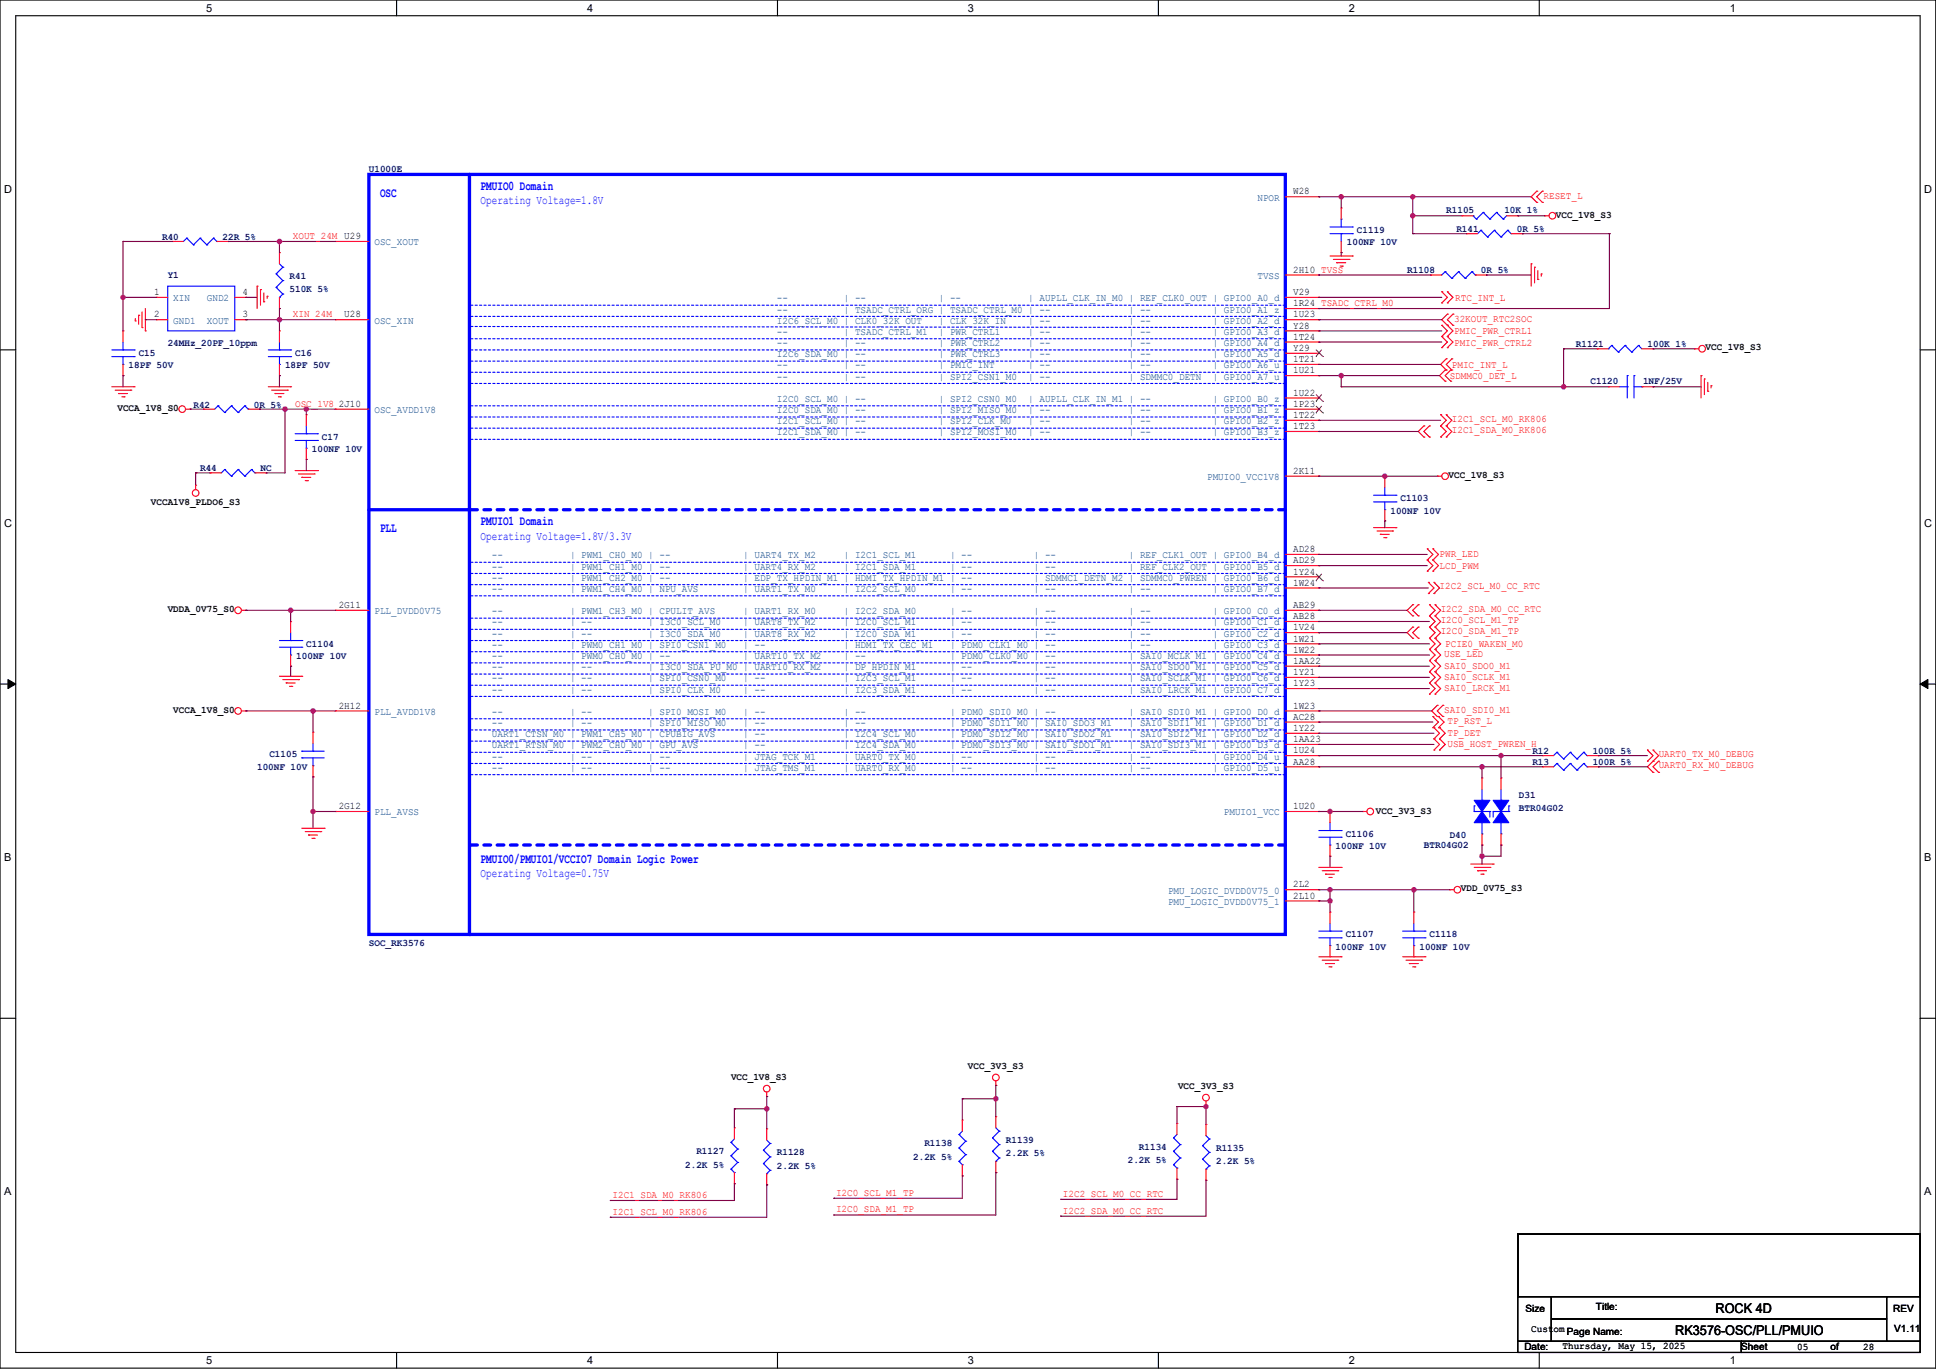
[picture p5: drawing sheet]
<svg xmlns="http://www.w3.org/2000/svg" width="594mm" height="420mm" viewBox="0 0 594 420" stroke-linecap="round" stroke-linejoin="round" font-family="sans-serif">
<defs><g id="words">
<g font-size="4.1" fill="#00f">
<text x="147.5" y="58.3">PMUIO0 Domain</text>
<text x="116.6" y="60.4">OSC</text>
<text x="147.5" y="161.2">PMUIO1 Domain</text>
<text x="116.6" y="163.2">PLL</text>
<text x="147.5" y="264.8">PMUIO0/PMUIO1/VCCIO7 Domain Logic Power</text>
</g>
<g font-size="4.1">
<text x="526.4" y="402.8">ROCK 4D</text>
<text x="514" y="409.7">RK3576-OSC/PLL/PMUIO</text>
</g>
<g font-size="3.8" fill="#00f">
<text x="147.5" y="62.7">Operating Voltage=1.8V</text>
<text x="147.5" y="165.6">Operating Voltage=1.8V/3.3V</text>
<text x="147.5" y="269.1">Operating Voltage=0.75V</text>
</g>
<g font-size="3.4">
<text x="63.2" y="3.6">5</text>
<text x="180.1" y="3.6">4</text>
<text x="297" y="3.6">3</text>
<text x="413.8" y="3.6">2</text>
<text x="530.7" y="3.6">1</text>
<text x="1.2" y="59.1">D</text>
<text x="590.4" y="59.1">D</text>
<text x="1.2" y="161.6">C</text>
<text x="590.4" y="161.6">C</text>
<text x="1.2" y="264.2">B</text>
<text x="590.4" y="264.2">B</text>
<text x="1.2" y="366.7">A</text>
<text x="590.4" y="366.7">A</text>
<text x="63.2" y="418.5">5</text>
<text x="180.1" y="418.5">4</text>
<text x="297" y="418.5">3</text>
<text x="413.8" y="418.5">2</text>
<text x="530.7" y="418.5">1</text>
</g>
<g font-size="3.1" fill="#000080">
<text x="113.2" y="52.7">U1000E</text>
<text x="443.8" y="65.4">R1105</text>
<text x="461.6" y="65.4">10K 1%</text>
<text x="416.3" y="71.5">C1119</text>
<text x="446.8" y="71.2">R141</text>
<text x="465.4" y="71.2">0R 5%</text>
<text x="49.7" y="73.6">R40</text>
<text x="68.3" y="73.6">22R 5%</text>
<text x="413.2" y="75.3">100NF 10V</text>
<text x="431.8" y="83.9">R1108</text>
<text x="454.4" y="83.9">0R 5%</text>
<text x="51.5" y="85.2">Y1</text>
<text x="88.8" y="85.6">R41</text>
<text x="88.8" y="89.7">510K 5%</text>
<text x="51.5" y="106.2">24MHz_20PF_10ppm</text>
<text x="483.5" y="106.5">R1121</text>
<text x="505.5" y="106.5">100K 1%</text>
<text x="39.5" y="113">18PF 50V</text>
<text x="42.5" y="109.2">C15</text>
<text x="87.5" y="113">18PF 50V</text>
<text x="90.6" y="109.2">C16</text>
<text x="488" y="117.8">C1120</text>
<text x="504.1" y="117.8">1NF/25V</text>
<text x="59.4" y="125">R42</text>
<text x="77.9" y="125">0R 5%</text>
<text x="98.8" y="135">C17</text>
<text x="95.7" y="138.7">100NF 10V</text>
<text x="61.4" y="144.6">R44</text>
<text x="79.9" y="144.6">NC</text>
<text x="429.7" y="153.8">C1103</text>
<text x="426.6" y="157.6">100NF 10V</text>
<text x="90.9" y="202.2">100NF 10V</text>
<text x="94" y="198.4">C1104</text>
<text x="82.7" y="232.3">C1105</text>
<text x="470.2" y="231.3">R12</text>
<text x="488.7" y="231.3">100R 5%</text>
<text x="78.9" y="236.1">100NF 10V</text>
<text x="470.2" y="234.8">R13</text>
<text x="488.7" y="234.8">100R 5%</text>
<text x="466" y="244.7">D31</text>
<text x="466" y="248.8">BTR04G02</text>
<text x="412.9" y="256.7">C1106</text>
<text x="444.8" y="257">D40</text>
<text x="409.8" y="260.5">100NF 10V</text>
<text x="436.9" y="260.1">BTR04G02</text>
<text x="412.9" y="287.5">C1107</text>
<text x="438.6" y="287.5">C1118</text>
<text x="113.2" y="290.3">SOC_RK3576</text>
<text x="409.8" y="291.3">100NF 10V</text>
<text x="435.5" y="291.3">100NF 10V</text>
<text x="283.6" y="351.7">R1138</text>
<text x="308.6" y="350.6">R1139</text>
<text x="349.5" y="352.7">R1134</text>
<text x="373.1" y="353.1">R1135</text>
<text x="210.2" y="358.2">2.2K 5%</text>
<text x="213.7" y="354.1">R1127</text>
<text x="238.3" y="354.4">R1128</text>
<text x="238.3" y="358.5">2.2K 5%</text>
<text x="280.2" y="355.8">2.2K 5%</text>
<text x="308.6" y="354.8">2.2K 5%</text>
<text x="346" y="356.8">2.2K 5%</text>
<text x="373.1" y="357.2">2.2K 5%</text>
</g>
<g font-size="3.1">
<text x="396.8" y="59.7">W28</text>
<text x="477.4" y="66.7">VCC_1V8_S3</text>
<text x="396.8" y="83.7">2H10 TVSS</text>
<text x="47.4" y="90.5">1</text>
<text x="74.4" y="90.5">4</text>
<text x="396.8" y="90.5">V29</text>
<text x="396.8" y="94">1R24 TSADC_CTRL_M0</text>
<text x="47.4" y="97.4">2</text>
<text x="74.4" y="97.4">3</text>
<text x="105.6" y="97.4">U28</text>
<text x="396.8" y="97.4">1U23</text>
<text x="396.8" y="100.8">Y28</text>
<text x="396.8" y="104.2">1T24</text>
<text x="396.8" y="107.7">Y29</text>
<text x="523.3" y="107.5">VCC_1V8_S3</text>
<text x="396.8" y="111.1">1T21</text>
<text x="396.8" y="114.5">1U21</text>
<text x="103.9" y="124.8">2J10</text>
<text x="396.8" y="121.4">1U22</text>
<text x="396.8" y="124.8">1P23</text>
<text x="36" y="126">VCCA_1V8_S0</text>
<text x="396.8" y="128.2">1T22</text>
<text x="396.8" y="131.7">1T23</text>
<text x="396.8" y="145.4">2K11</text>
<text x="444.4" y="146.6">VCC_1V8_S3</text>
<text x="46.3" y="154.9">VCCA1V8_PLDO6_S3</text>
<text x="396.8" y="169.4">AD28</text>
<text x="396.8" y="172.8">AD29</text>
<text x="396.8" y="176.3">1Y24</text>
<text x="396.8" y="179.7">1W24</text>
<text x="51.5" y="187.8">VDDA_0V75_S0</text>
<text x="103.9" y="186.5">2G11</text>
<text x="396.8" y="186.5">AB29</text>
<text x="396.8" y="190">AB28</text>
<text x="396.8" y="193.4">1V24</text>
<text x="396.8" y="196.8">1W21</text>
<text x="396.8" y="200.3">1W22</text>
<text x="396.8" y="203.7">1AA22</text>
<text x="396.8" y="207.1">1Y21</text>
<text x="396.8" y="210.5">1Y23</text>
<text x="53.2" y="218.6">VCCA_1V8_S0</text>
<text x="103.9" y="217.4">2H12</text>
<text x="396.8" y="217.4">1W23</text>
<text x="396.8" y="220.8">AC28</text>
<text x="396.8" y="224.3">1Y22</text>
<text x="396.8" y="227.7">1AA23</text>
<text x="396.8" y="231.1">1U24</text>
<text x="396.8" y="234.5">AA28</text>
<text x="103.9" y="248.3">2G12</text>
<text x="396.8" y="248.3">1U20</text>
<text x="422.1" y="249.8">VCC_3V3_S3</text>
<text x="396.8" y="272.3">2L2</text>
<text x="396.8" y="275.7">2L10</text>
<text x="448.2" y="273.5">VDD_0V75_S3</text>
<text x="297" y="328">VCC_3V3_S3</text>
<text x="224.3" y="331.4">VCC_1V8_S3</text>
<text x="361.5" y="334.2">VCC_3V3_S3</text>
<text x="489.7" y="401.9">Title:</text>
<text x="468.1" y="402.6">Size</text>
<text x="580.9" y="402.6">REV</text>
<text x="469.8" y="408.8">Custom Page Name:</text>
<text x="479.4" y="413.9">Thursday, May 15, 2025</text>
<text x="581.2" y="408.8">V1.11</text>
<text x="467.7" y="414.3">Date:</text>
<text x="534.2" y="414.3">Sheet</text>
<text x="551.4" y="414.3">05</text>
<text x="561.7" y="414.3">of</text>
<text x="571.7" y="414.3">28</text>
</g>
<g font-size="3.1" fill="#004080">
<text x="385.8" y="61.6">NPOR</text>
<text x="114.9" y="75.3">OSC_XOUT</text>
<text x="385.8" y="85.6">TVSS</text>
<text x="53.2" y="92.5">XIN</text>
<text x="63.5" y="92.5">GND2</text>
<text x="238.3" y="92.5">--</text>
<text x="238.3" y="95.9">--</text>
<text x="258.9" y="92.5">| --</text>
<text x="258.9" y="95.9">| TSADC_CTRL_ORG | TSADC_CTRL_M0 | --</text>
<text x="288.1" y="92.5">| --</text>
<text x="315.5" y="92.5">| AUPLL_CLK_IN_M0 | REF_CLK0_OUT | GPIO0_A0_d</text>
<text x="346.4" y="95.9">| --</text>
<text x="372.1" y="95.9">| GPIO0_A1_z</text>
<text x="53.2" y="99.3">GND1</text>
<text x="63.5" y="99.3">XOUT</text>
<text x="114.9" y="99.3">OSC_XIN</text>
<text x="238.3" y="99.3">I2C6_SCL_M0 | CLK0_32K_OUT</text>
<text x="288.1" y="99.3">| CLK_32K_IN</text>
<text x="315.5" y="99.3">| --</text>
<text x="346.4" y="99.3">| --</text>
<text x="372.1" y="99.3">| GPIO0_A2_d</text>
<text x="238.3" y="102.7">--</text>
<text x="238.3" y="106.2">--</text>
<text x="258.9" y="102.7">| TSADC_CTRL_M1</text>
<text x="258.9" y="106.2">| --</text>
<text x="288.1" y="102.7">| PWR_CTRL1</text>
<text x="288.1" y="106.2">| PWR_CTRL2</text>
<text x="315.5" y="102.7">| --</text>
<text x="315.5" y="106.2">| --</text>
<text x="346.4" y="102.7">| --</text>
<text x="346.4" y="106.2">| --</text>
<text x="372.1" y="102.7">| GPIO0_A3_d</text>
<text x="372.1" y="106.2">| GPIO0_A4_d</text>
<text x="238.3" y="109.6">I2C6_SDA_M0 | --</text>
<text x="238.3" y="113">--</text>
<text x="258.9" y="113">| --</text>
<text x="288.1" y="109.6">| PWR_CTRL3</text>
<text x="288.1" y="113">| PMIC_INT</text>
<text x="315.5" y="109.6">| --</text>
<text x="315.5" y="113">| --</text>
<text x="346.4" y="109.6">| --</text>
<text x="346.4" y="113">| --</text>
<text x="372.1" y="109.6">| GPIO0_A5_d</text>
<text x="372.1" y="113">| GPIO0_A6_u</text>
<text x="238.3" y="116.5">--</text>
<text x="258.9" y="116.5">| --</text>
<text x="288.1" y="116.5">| SPI2_CSN1_M0</text>
<text x="315.5" y="116.5">| --</text>
<text x="346.4" y="116.5">| SDMMC0_DETN</text>
<text x="372.1" y="116.5">| GPIO0_A7_u</text>
<text x="238.3" y="123.3">I2C0_SCL_M0 | --</text>
<text x="288.1" y="123.3">| SPI2_CSN0_M0</text>
<text x="315.5" y="123.3">| AUPLL_CLK_IN_M1 | --</text>
<text x="372.1" y="123.3">| GPIO0_B0_z</text>
<text x="114.9" y="126.7">OSC_AVDD1V8</text>
<text x="238.3" y="126.7">I2C0_SDA_M0 | --</text>
<text x="238.3" y="130.2">I2C1_SCL_M0 | --</text>
<text x="288.1" y="126.7">| SPI2_MISO_M0</text>
<text x="288.1" y="130.2">| SPI2_CLK_M0</text>
<text x="315.5" y="126.7">| --</text>
<text x="315.5" y="130.2">| --</text>
<text x="346.4" y="126.7">| --</text>
<text x="346.4" y="130.2">| --</text>
<text x="372.1" y="126.7">| GPIO0_B1_z</text>
<text x="372.1" y="130.2">| GPIO0_B2_z</text>
<text x="238.3" y="133.6">I2C1_SDA_M0 | --</text>
<text x="288.1" y="133.6">| SPI2_MOSI_M0</text>
<text x="315.5" y="133.6">| --</text>
<text x="346.4" y="133.6">| --</text>
<text x="372.1" y="133.6">| GPIO0_B3_z</text>
<text x="370.4" y="147.3">PMUIO0_VCC1V8</text>
<text x="150.9" y="171.3">--</text>
<text x="174.9" y="171.3">| PWM1_CH0_M0 | --</text>
<text x="228.1" y="171.3">| UART4_TX_M2</text>
<text x="258.9" y="171.3">| I2C1_SCL_M1</text>
<text x="291.5" y="171.3">| --</text>
<text x="317.2" y="171.3">| --</text>
<text x="346.4" y="171.3">| REF_CLK1_OUT | GPIO0_B4_d</text>
<text x="150.9" y="174.8">--</text>
<text x="150.9" y="178.2">--</text>
<text x="174.9" y="174.8">| PWM1_CH1_M0 | --</text>
<text x="174.9" y="178.2">| PWM1_CH2_M0 | --</text>
<text x="228.1" y="174.8">| UART4_RX_M2</text>
<text x="228.1" y="178.2">| EDP_TX_HPDIN_M1 | HDMI_TX_HPDIN_M1 | --</text>
<text x="258.9" y="174.8">| I2C1_SDA_M1</text>
<text x="291.5" y="174.8">| --</text>
<text x="317.2" y="174.8">| --</text>
<text x="317.2" y="178.2">| SDMMC1_DETN_M2 | SDMMC0_PWREN | GPIO0_B6_d</text>
<text x="346.4" y="174.8">| REF_CLK2_OUT | GPIO0_B5_d</text>
<text x="150.9" y="181.6">--</text>
<text x="174.9" y="181.6">| PWM1_CH4_M0 | NPU_AVS</text>
<text x="228.1" y="181.6">| UART1_TX_M0</text>
<text x="258.9" y="181.6">| I2C2_SCL_M0</text>
<text x="291.5" y="181.6">| --</text>
<text x="317.2" y="181.6">| --</text>
<text x="346.4" y="181.6">| --</text>
<text x="372.1" y="181.6">| GPIO0_B7_d</text>
<text x="114.9" y="188.5">PLL_DVDD0V75</text>
<text x="150.9" y="188.5">--</text>
<text x="150.9" y="191.9">--</text>
<text x="174.9" y="188.5">| PWM1_CH3_M0 | CPULIT_AVS</text>
<text x="174.9" y="191.9">| --</text>
<text x="198.9" y="191.9">| I3C0_SCL_M0</text>
<text x="228.1" y="188.5">| UART1_RX_M0</text>
<text x="228.1" y="191.9">| UART8_TX_M2</text>
<text x="258.9" y="188.5">| I2C2_SDA_M0</text>
<text x="258.9" y="191.9">| I2C0_SCL_M1</text>
<text x="291.5" y="188.5">| --</text>
<text x="291.5" y="191.9">| --</text>
<text x="317.2" y="188.5">| --</text>
<text x="317.2" y="191.9">| --</text>
<text x="346.4" y="188.5">| --</text>
<text x="346.4" y="191.9">| --</text>
<text x="372.1" y="188.5">| GPIO0_C0_d</text>
<text x="372.1" y="191.9">| GPIO0_C1_d</text>
<text x="150.9" y="195.3">--</text>
<text x="174.9" y="195.3">| --</text>
<text x="198.9" y="195.3">| I3C0_SDA_M0</text>
<text x="228.1" y="195.3">| UART8_RX_M2</text>
<text x="258.9" y="195.3">| I2C0_SDA_M1</text>
<text x="291.5" y="195.3">| --</text>
<text x="317.2" y="195.3">| --</text>
<text x="346.4" y="195.3">| --</text>
<text x="372.1" y="195.3">| GPIO0_C2_d</text>
<text x="150.9" y="198.8">--</text>
<text x="150.9" y="202.2">--</text>
<text x="174.9" y="198.8">| PWM0_CH1_M0 | SPI0_CSN1_M0</text>
<text x="174.9" y="202.2">| PWM0_CH0_M0 | --</text>
<text x="228.1" y="198.8">| --</text>
<text x="228.1" y="202.2">| UART10_TX_M2</text>
<text x="258.9" y="198.8">| HDMI_TX_CEC_M1</text>
<text x="258.9" y="202.2">| --</text>
<text x="291.5" y="198.8">| PDM0_CLK1_M0 | --</text>
<text x="291.5" y="202.2">| PDM0_CLK0_M0 | --</text>
<text x="346.4" y="198.8">| --</text>
<text x="346.4" y="202.2">| SAI0_MCLK_M1 | GPIO0_C4_d</text>
<text x="372.1" y="198.8">| GPIO0_C3_d</text>
<text x="150.9" y="205.6">--</text>
<text x="150.9" y="209">--</text>
<text x="174.9" y="205.6">| --</text>
<text x="174.9" y="209">| --</text>
<text x="198.9" y="205.6">| I3C0_SDA_PU_M0 | UART10_RX_M2</text>
<text x="198.9" y="209">| SPI0_CSN0_M0</text>
<text x="228.1" y="209">| --</text>
<text x="258.9" y="205.6">| DP_HPDIN_M1</text>
<text x="258.9" y="209">| I2C3_SCL_M1</text>
<text x="291.5" y="205.6">| --</text>
<text x="291.5" y="209">| --</text>
<text x="317.2" y="205.6">| --</text>
<text x="317.2" y="209">| --</text>
<text x="346.4" y="205.6">| SAI0_SDO0_M1 | GPIO0_C5_d</text>
<text x="346.4" y="209">| SAI0_SCLK_M1 | GPIO0_C6_d</text>
<text x="150.9" y="212.5">--</text>
<text x="174.9" y="212.5">| --</text>
<text x="198.9" y="212.5">| SPI0_CLK_M0</text>
<text x="228.1" y="212.5">| --</text>
<text x="258.9" y="212.5">| I2C3_SDA_M1</text>
<text x="291.5" y="212.5">| --</text>
<text x="317.2" y="212.5">| --</text>
<text x="346.4" y="212.5">| SAI0_LRCK_M1 | GPIO0_C7_d</text>
<text x="114.9" y="219.3">PLL_AVDD1V8</text>
<text x="150.9" y="219.3">--</text>
<text x="174.9" y="219.3">| --</text>
<text x="198.9" y="219.3">| SPI0_MOSI_M0</text>
<text x="228.1" y="219.3">| --</text>
<text x="258.9" y="219.3">| --</text>
<text x="291.5" y="219.3">| PDM0_SDI0_M0 | --</text>
<text x="346.4" y="219.3">| SAI0_SDI0_M1 | GPIO0_D0_d</text>
<text x="150.9" y="222.8">--</text>
<text x="150.9" y="226.2">UART1_CTSN_M0 | PWM1_CH5_M0 | CPUBIG_AVS</text>
<text x="174.9" y="222.8">| --</text>
<text x="198.9" y="222.8">| SPI0_MISO_M0</text>
<text x="228.1" y="222.8">| --</text>
<text x="228.1" y="226.2">| --</text>
<text x="258.9" y="222.8">| --</text>
<text x="258.9" y="226.2">| I2C4_SCL_M0</text>
<text x="291.5" y="222.8">| PDM0_SDI1_M0 | SAI0_SDO3_M1</text>
<text x="291.5" y="226.2">| PDM0_SDI2_M0 | SAI0_SDO2_M1</text>
<text x="346.4" y="222.8">| SAI0_SDI1_M1 | GPIO0_D1_d</text>
<text x="346.4" y="226.2">| SAI0_SDI2_M1 | GPIO0_D2_d</text>
<text x="150.9" y="229.6">UART1_RTSN_M0 | PWM2_CH0_M0 | GPU_AVS</text>
<text x="150.9" y="233">--</text>
<text x="174.9" y="233">| --</text>
<text x="198.9" y="233">| --</text>
<text x="228.1" y="229.6">| --</text>
<text x="228.1" y="233">| JTAG_TCK_M1</text>
<text x="258.9" y="229.6">| I2C4_SDA_M0</text>
<text x="258.9" y="233">| UART0_TX_M0</text>
<text x="291.5" y="229.6">| PDM0_SDI3_M0 | SAI0_SDO1_M1</text>
<text x="291.5" y="233">| --</text>
<text x="317.2" y="233">| --</text>
<text x="346.4" y="229.6">| SAI0_SDI3_M1 | GPIO0_D3_d</text>
<text x="346.4" y="233">| --</text>
<text x="372.1" y="233">| GPIO0_D4_u</text>
<text x="150.9" y="236.5">--</text>
<text x="174.9" y="236.5">| --</text>
<text x="198.9" y="236.5">| --</text>
<text x="228.1" y="236.5">| JTAG_TMS_M1</text>
<text x="258.9" y="236.5">| UART0_RX_M0</text>
<text x="291.5" y="236.5">| --</text>
<text x="317.2" y="236.5">| --</text>
<text x="346.4" y="236.5">| --</text>
<text x="372.1" y="236.5">| GPIO0_D5_u</text>
<text x="114.9" y="250.2">PLL_AVSS</text>
<text x="375.5" y="250.2">PMUIO1_VCC</text>
<text x="358.4" y="274.2">PMU_LOGIC_DVDD0V75_0</text>
<text x="358.4" y="277.6">PMU_LOGIC_DVDD0V75_1</text>
</g>
<g font-size="3.1" fill="#f00">
<text x="473.6" y="61.1">RESET_L</text>
<text x="89.9" y="73.3">XOUT_24M U29</text>
<text x="446.5" y="92.3">RTC_INT_L</text>
<text x="89.9" y="97.3">XIN_24M</text>
<text x="446.1" y="98.8">32KOUT_RTC2SOC</text>
<text x="446.1" y="102.6">PMIC_PWR_CTRL1</text>
<text x="446.1" y="106">PMIC_PWR_CTRL2</text>
<text x="445.5" y="112.9">PMIC_INT_L</text>
<text x="444.8" y="116.3">SDMMC0_DET_L</text>
<text x="90.6" y="124.7">OSC_1V8</text>
<text x="445.5" y="129.3">I2C1_SCL_M0_RK806</text>
<text x="445.5" y="132.8">I2C1_SDA_M0_RK806</text>
<text x="441.7" y="170.8">PWR_LED</text>
<text x="441.7" y="174.6">LCD_PWM</text>
<text x="441.7" y="180.8">I2C2_SCL_M0_CC_RTC</text>
<text x="442" y="191">I2C0_SCL_M1_TP</text>
<text x="442" y="187.6">I2C2_SDA_M0_CC_RTC</text>
<text x="442" y="194.5">I2C0_SDA_M1_TP</text>
<text x="443.1" y="201.7">USE_LED</text>
<text x="443.4" y="198.6">PCIE0_WAKEN_M0</text>
<text x="443.1" y="208.5">SAI0_SCLK_M1</text>
<text x="443.1" y="205.1">SAI0_SDO0_M1</text>
<text x="443.1" y="212">SAI0_LRCK_M1</text>
<text x="443.1" y="218.8">SAI0_SDI0_M1</text>
<text x="444.1" y="222.3">TP_RST_L</text>
<text x="444.1" y="225.7">TP_DET</text>
<text x="444.1" y="229.1">USB_HOST_PWREN_H</text>
<text x="508.9" y="232.2">UART0_TX_M0_DEBUG</text>
<text x="508.9" y="235.6">UART0_RX_M0_DEBUG</text>
<text x="187.9" y="367.5">I2C1_SDA_M0_RK806</text>
<text x="256.5" y="366.8">I2C0_SCL_M1_TP</text>
<text x="256.5" y="372">I2C0_SDA_M1_TP</text>
<text x="326.1" y="367.2">I2C2_SCL_M0_CC_RTC</text>
<text x="187.9" y="372.7">I2C1_SCL_M0_RK806</text>
<text x="326.1" y="372.3">I2C2_SDA_M0_CC_RTC</text>
</g>
</g></defs>
<path d="M0 0h593.9v419.7h-593.9zM4.8 4.8h584.3v410.1h-584.3z" fill="none" stroke="#000" stroke-width=".34"/>
<g fill="#fff">
<path d="M63.2 .5h1.9v3.8h-1.9z"/>
<path d="M63.2 415.5h1.9v3.7h-1.9z"/>
</g>
<path d="M121.7 0v4.8M121.7 414.9v4.8" fill="none" stroke="#000" stroke-width=".34"/>
<g fill="#fff">
<path d="M180.1 .5h1.9v3.8h-1.9z"/>
<path d="M180.1 415.5h1.9v3.7h-1.9z"/>
</g>
<path d="M238.5 0v4.8M238.5 414.9v4.8" fill="none" stroke="#000" stroke-width=".34"/>
<g fill="#fff">
<path d="M297 .5h1.9v3.8h-1.9z"/>
<path d="M297 415.5h1.9v3.7h-1.9z"/>
</g>
<path d="M355.4 0v4.8M355.4 414.9v4.8" fill="none" stroke="#000" stroke-width=".34"/>
<g fill="#fff">
<path d="M413.8 .5h1.9v3.8h-1.9z"/>
<path d="M413.8 415.5h1.9v3.7h-1.9z"/>
</g>
<path d="M472.3 0v4.8M472.3 414.9v4.8" fill="none" stroke="#000" stroke-width=".34"/>
<g fill="#fff">
<path d="M530.7 .5h1.9v3.8h-1.9z"/>
<path d="M530.7 415.5h1.9v3.7h-1.9z"/>
<path d="M1.2 56.1h2.5v3.7h-2.5z"/>
<path d="M590.3 56.1h2.5v3.7h-2.5z"/>
<path d="M1.2 158.6h2.5v3.7h-2.5z"/>
<path d="M590.3 158.6h2.5v3.7h-2.5z"/>
</g>
<path d="M0 107.3h4.8M589.1 107.3h4.8" fill="none" stroke="#000" stroke-width=".34"/>
<g fill="#fff">
<path d="M1.2 261.1h2.3v3.8h-2.3z"/>
<path d="M590.3 261.1h2.3v3.8h-2.3z"/>
</g>
<path d="M0 209.9h4.8M589.1 209.9h4.8" fill="none" stroke="#000" stroke-width=".34"/>
<path d="M2.4 208.5l2.4 1.4-2.4 1.3zM589.1 209.9l2.4-1.4v2.7z" fill="#000" stroke="#000" stroke-width=".31"/>
<g fill="#fff">
<path d="M1.2 363.6h2.3v3.8h-2.3z"/>
<path d="M590.3 363.6h2.3v3.8h-2.3z"/>
</g>
<path d="M0 312.4h4.8M589.1 312.4h4.8" fill="none" stroke="#000" stroke-width=".34"/>
<path d="M404.6 293.5h6.9" fill="none" stroke="#f00" stroke-width=".34"/>
<circle cx="411.5" cy="293.5" r=".17" fill="#f00"/>
<path d="M405.7 294.6h4.8" fill="none" stroke="#f00" stroke-width=".34"/>
<circle cx="410.5" cy="294.6" r=".17" fill="#f00"/>
<path d="M406.7 295.6h2.7" fill="none" stroke="#f00" stroke-width=".34"/>
<circle cx="406.7" cy="295.6" r=".17" fill="#f00"/>
<path d="M407.7 296.6h.7" fill="none" stroke="#f00" stroke-width=".34"/>
<circle cx="408.4" cy="296.6" r=".17" fill="#f00"/>
<path d="M90.6 144.4h6.8" fill="none" stroke="#f00" stroke-width=".34"/>
<circle cx="97.4" cy="144.4" r=".17" fill="#f00"/>
<path d="M91.6 145.4h4.8" fill="none" stroke="#f00" stroke-width=".34"/>
<circle cx="96.4" cy="145.4" r=".17" fill="#f00"/>
<path d="M92.6 146.5h2.8" fill="none" stroke="#f00" stroke-width=".34"/>
<circle cx="92.6" cy="146.5" r=".17" fill="#f00"/>
<path d="M93.6 147.5h.7" fill="none" stroke="#f00" stroke-width=".34"/>
<circle cx="94.3" cy="147.5" r=".17" fill="#f00"/>
<path d="M78.9 87.8v6.9" fill="none" stroke="#f00" stroke-width=".34"/>
<circle cx="78.9" cy="87.8" r=".17" fill="#f00"/>
<path d="M79.9 88.8v4.8" fill="none" stroke="#f00" stroke-width=".34"/>
<circle cx="79.9" cy="88.8" r=".17" fill="#f00"/>
<path d="M80.9 89.9v2.7" fill="none" stroke="#f00" stroke-width=".34"/>
<circle cx="80.9" cy="92.6" r=".17" fill="#f00"/>
<path d="M82 90.9v.7" fill="none" stroke="#f00" stroke-width=".34"/>
<circle cx="82" cy="90.9" r=".17" fill="#f00"/>
<path d="M44.6 94.7v6.8" fill="none" stroke="#f00" stroke-width=".34"/>
<circle cx="44.6" cy="101.5" r=".17" fill="#f00"/>
<path d="M43.6 95.7v4.8" fill="none" stroke="#f00" stroke-width=".34"/>
<circle cx="43.6" cy="100.5" r=".17" fill="#f00"/>
<path d="M42.5 96.7v2.8" fill="none" stroke="#f00" stroke-width=".34"/>
<circle cx="42.5" cy="96.7" r=".17" fill="#f00"/>
<path d="M41.5 97.7v.7" fill="none" stroke="#f00" stroke-width=".34"/>
<circle cx="41.5" cy="98.4" r=".17" fill="#f00"/>
<path d="M34.3 118.7h6.9" fill="none" stroke="#f00" stroke-width=".34"/>
<circle cx="41.2" cy="118.7" r=".17" fill="#f00"/>
<path d="M35.3 119.7h4.9" fill="none" stroke="#f00" stroke-width=".34"/>
<circle cx="40.2" cy="119.7" r=".17" fill="#f00"/>
<path d="M36.4 120.7h2.7" fill="none" stroke="#f00" stroke-width=".34"/>
<circle cx="36.4" cy="120.7" r=".17" fill="#f00"/>
<path d="M37.4 121.8h.7" fill="none" stroke="#f00" stroke-width=".34"/>
<circle cx="38.1" cy="121.8" r=".17" fill="#f00"/>
<path d="M82.3 118.7h6.9" fill="none" stroke="#f00" stroke-width=".34"/>
<circle cx="89.2" cy="118.7" r=".17" fill="#f00"/>
<path d="M83.4 119.7h4.8" fill="none" stroke="#f00" stroke-width=".34"/>
<circle cx="88.2" cy="119.7" r=".17" fill="#f00"/>
<path d="M84.4 120.7h2.7" fill="none" stroke="#f00" stroke-width=".34"/>
<circle cx="84.4" cy="120.7" r=".17" fill="#f00"/>
<path d="M85.4 121.8h.7" fill="none" stroke="#f00" stroke-width=".34"/>
<circle cx="86.1" cy="121.8" r=".17" fill="#f00"/>
<path d="M404.6 266.1h6.9" fill="none" stroke="#f00" stroke-width=".34"/>
<circle cx="411.5" cy="266.1" r=".17" fill="#f00"/>
<path d="M405.7 267.1h4.8" fill="none" stroke="#f00" stroke-width=".34"/>
<circle cx="410.5" cy="267.1" r=".17" fill="#f00"/>
<path d="M406.7 268.2h2.7" fill="none" stroke="#f00" stroke-width=".34"/>
<circle cx="406.7" cy="268.2" r=".17" fill="#f00"/>
<path d="M407.7 269.2h.7" fill="none" stroke="#f00" stroke-width=".34"/>
<circle cx="408.4" cy="269.2" r=".17" fill="#f00"/>
<path d="M421.4 161.9h6.9" fill="none" stroke="#f00" stroke-width=".34"/>
<circle cx="428.3" cy="161.9" r=".17" fill="#f00"/>
<path d="M422.5 162.9h4.8" fill="none" stroke="#f00" stroke-width=".34"/>
<circle cx="427.3" cy="162.9" r=".17" fill="#f00"/>
<path d="M423.5 163.9h2.8" fill="none" stroke="#f00" stroke-width=".34"/>
<circle cx="423.5" cy="163.9" r=".17" fill="#f00"/>
<path d="M424.5 165h.7" fill="none" stroke="#f00" stroke-width=".34"/>
<circle cx="425.2" cy="165" r=".17" fill="#f00"/>
<path d="M469.8 80.9v6.9" fill="none" stroke="#f00" stroke-width=".34"/>
<circle cx="469.8" cy="80.9" r=".17" fill="#f00"/>
<path d="M470.8 82v4.8" fill="none" stroke="#f00" stroke-width=".34"/>
<circle cx="470.8" cy="82" r=".17" fill="#f00"/>
<path d="M471.8 83v2.7" fill="none" stroke="#f00" stroke-width=".34"/>
<circle cx="471.8" cy="85.7" r=".17" fill="#f00"/>
<path d="M472.9 84v.7" fill="none" stroke="#f00" stroke-width=".34"/>
<circle cx="472.9" cy="84" r=".17" fill="#f00"/>
<path d="M418 249h1.4" fill="none" stroke="#f00" stroke-width=".34"/>
<circle cx="418" cy="249" r=".17" fill="#f00"/>
<g fill="none" stroke="#f00" stroke-width=".34">
<path d="M56.9 125.5h1.4"/>
<circle cx="420.4" cy="249" r="1.02"/>
</g>
<circle cx="58.3" cy="125.5" r=".17" fill="#f00"/>
<g fill="none" stroke="#f00" stroke-width=".34">
<path d="M74.1 218.1h1.4"/>
<circle cx="55.9" cy="125.5" r="1.02"/>
</g>
<circle cx="75.5" cy="218.1" r=".17" fill="#f00"/>
<g fill="none" stroke="#f00" stroke-width=".34">
<path d="M444.8 273h1.3"/>
<circle cx="73" cy="218.1" r="1.02"/>
</g>
<circle cx="444.8" cy="273" r=".17" fill="#f00"/>
<g fill="none" stroke="#f00" stroke-width=".34">
<path d="M74.1 187.2h1.4"/>
<circle cx="447.2" cy="273" r="1.02"/>
</g>
<circle cx="75.5" cy="187.2" r=".17" fill="#f00"/>
<g fill="none" stroke="#f00" stroke-width=".34">
<path d="M92.6 254.1h6.9"/>
<circle cx="73" cy="187.2" r="1.02"/>
</g>
<circle cx="99.5" cy="254.1" r=".17" fill="#f00"/>
<path d="M93.6 255.1h4.8" fill="none" stroke="#f00" stroke-width=".34"/>
<circle cx="98.4" cy="255.1" r=".17" fill="#f00"/>
<path d="M94.7 256.2h2.7" fill="none" stroke="#f00" stroke-width=".34"/>
<circle cx="94.7" cy="256.2" r=".17" fill="#f00"/>
<path d="M95.7 257.2h.7" fill="none" stroke="#f00" stroke-width=".34"/>
<circle cx="96.4" cy="257.2" r=".17" fill="#f00"/>
<path d="M235.2 335v1.4" fill="none" stroke="#f00" stroke-width=".34"/>
<circle cx="235.2" cy="336.4" r=".17" fill="#f00"/>
<g fill="none" stroke="#f00" stroke-width=".34">
<path d="M430.4 293.5h6.8"/>
<circle cx="235.2" cy="334" r="1.02"/>
</g>
<circle cx="437.2" cy="293.5" r=".17" fill="#f00"/>
<path d="M431.4 294.6h4.8" fill="none" stroke="#f00" stroke-width=".34"/>
<circle cx="436.2" cy="294.6" r=".17" fill="#f00"/>
<path d="M432.4 295.6h2.8" fill="none" stroke="#f00" stroke-width=".34"/>
<circle cx="432.4" cy="295.6" r=".17" fill="#f00"/>
<path d="M433.5 296.6h.6" fill="none" stroke="#f00" stroke-width=".34"/>
<circle cx="434.1" cy="296.6" r=".17" fill="#f00"/>
<path d="M305.5 331.6v1.4" fill="none" stroke="#f00" stroke-width=".34"/>
<circle cx="305.5" cy="333" r=".17" fill="#f00"/>
<g fill="none" stroke="#f00" stroke-width=".34">
<path d="M519.9 107h1.3"/>
<circle cx="305.5" cy="330.6" r="1.02"/>
</g>
<circle cx="519.9" cy="107" r=".17" fill="#f00"/>
<g fill="none" stroke="#f00" stroke-width=".34">
<path d="M473.9 66.2h1.4"/>
<circle cx="522.2" cy="107" r="1.02"/>
</g>
<circle cx="473.9" cy="66.2" r=".17" fill="#f00"/>
<g fill="none" stroke="#f00" stroke-width=".34">
<path d="M408.1 78.5h6.8"/>
<circle cx="476.3" cy="66.2" r="1.02"/>
</g>
<circle cx="414.9" cy="78.5" r=".17" fill="#f00"/>
<path d="M409.1 79.6h4.8" fill="none" stroke="#f00" stroke-width=".34"/>
<circle cx="413.9" cy="79.6" r=".17" fill="#f00"/>
<path d="M410.1 80.6h2.8" fill="none" stroke="#f00" stroke-width=".34"/>
<circle cx="410.1" cy="80.6" r=".17" fill="#f00"/>
<path d="M411.2 81.6h.6" fill="none" stroke="#f00" stroke-width=".34"/>
<circle cx="411.8" cy="81.6" r=".17" fill="#f00"/>
<path d="M441 146.1h1.4" fill="none" stroke="#f00" stroke-width=".34"/>
<circle cx="441" cy="146.1" r=".17" fill="#f00"/>
<g fill="none" stroke="#f00" stroke-width=".34">
<path d="M370 337.8v1.4"/>
<circle cx="443.4" cy="146.1" r="1.02"/>
</g>
<circle cx="370" cy="339.2" r=".17" fill="#f00"/>
<g fill="none" stroke="#f00" stroke-width=".34">
<path d="M60 148.8v1.4"/>
<circle cx="370" cy="336.7" r="1.02"/>
</g>
<circle cx="60" cy="148.8" r=".17" fill="#f00"/>
<g fill="none" stroke="#f00" stroke-width=".34">
<path d="M521.9 115.2v6.9"/>
<circle cx="60" cy="151.2" r="1.02"/>
</g>
<circle cx="521.9" cy="115.2" r=".17" fill="#f00"/>
<path d="M522.9 116.3v4.8" fill="none" stroke="#f00" stroke-width=".34"/>
<circle cx="522.9" cy="116.3" r=".17" fill="#f00"/>
<path d="M524 117.3v2.7" fill="none" stroke="#f00" stroke-width=".34"/>
<circle cx="524" cy="120" r=".17" fill="#f00"/>
<path d="M525 118.3v.7" fill="none" stroke="#f00" stroke-width=".34"/>
<circle cx="525" cy="118.3" r=".17" fill="#f00"/>
<path d="M85.7 207.5h6.9" fill="none" stroke="#f00" stroke-width=".34"/>
<circle cx="92.6" cy="207.5" r=".17" fill="#f00"/>
<path d="M86.8 208.5h4.8" fill="none" stroke="#f00" stroke-width=".34"/>
<circle cx="91.6" cy="208.5" r=".17" fill="#f00"/>
<path d="M87.8 209.5h2.8" fill="none" stroke="#f00" stroke-width=".34"/>
<circle cx="87.8" cy="209.5" r=".17" fill="#f00"/>
<path d="M88.8 210.6h.7" fill="none" stroke="#f00" stroke-width=".34"/>
<circle cx="89.5" cy="210.6" r=".17" fill="#f00"/>
<path d="M451.3 265.1h6.8" fill="none" stroke="#f00" stroke-width=".34"/>
<circle cx="458.1" cy="265.1" r=".17" fill="#f00"/>
<path d="M452.3 266.1h4.8" fill="none" stroke="#f00" stroke-width=".34"/>
<circle cx="457.1" cy="266.1" r=".17" fill="#f00"/>
<path d="M453.3 267.1h2.8" fill="none" stroke="#f00" stroke-width=".34"/>
<circle cx="453.3" cy="267.1" r=".17" fill="#f00"/>
<path d="M454.4 268.2h.7" fill="none" stroke="#f00" stroke-width=".34"/>
<circle cx="455.1" cy="268.2" r=".17" fill="#f00"/>
<path d="M436.9 130.7l-1.7 1.7" fill="none" stroke="#f00" stroke-width=".34"/>
<circle cx="436.9" cy="130.7" r=".17" fill="#f00"/>
<path d="M435.2 132.4l1.7 1.7" fill="none" stroke="#f00" stroke-width=".34"/>
<circle cx="436.9" cy="134.1" r=".17" fill="#f00"/>
<path d="M436.9 132.4l1.7 1.7" fill="none" stroke="#f00" stroke-width=".34"/>
<circle cx="438.6" cy="134.1" r=".17" fill="#f00"/>
<path d="M438.6 130.7l-1.7 1.7" fill="none" stroke="#f00" stroke-width=".34"/>
<circle cx="438.6" cy="130.7" r=".17" fill="#f00"/>
<path d="M445.5 132.4l-1.8 1.7" fill="none" stroke="#f00" stroke-width=".34"/>
<circle cx="443.7" cy="134.1" r=".17" fill="#f00"/>
<path d="M443.7 130.7l1.8 1.7" fill="none" stroke="#f00" stroke-width=".34"/>
<circle cx="443.7" cy="130.7" r=".17" fill="#f00"/>
<path d="M443.7 132.4l-1.7 1.7" fill="none" stroke="#f00" stroke-width=".34"/>
<circle cx="442" cy="134.1" r=".17" fill="#f00"/>
<path d="M442 130.7l1.7 1.7" fill="none" stroke="#f00" stroke-width=".34"/>
<circle cx="442" cy="130.7" r=".17" fill="#f00"/>
<path d="M445.5 128.9l-1.8 1.8" fill="none" stroke="#f00" stroke-width=".34"/>
<circle cx="443.7" cy="130.7" r=".17" fill="#f00"/>
<path d="M443.7 127.2l1.8 1.7" fill="none" stroke="#f00" stroke-width=".34"/>
<circle cx="443.7" cy="127.2" r=".17" fill="#f00"/>
<path d="M443.7 128.9l-1.7 1.8" fill="none" stroke="#f00" stroke-width=".34"/>
<circle cx="442" cy="130.7" r=".17" fill="#f00"/>
<path d="M442 127.2l1.7 1.7" fill="none" stroke="#f00" stroke-width=".34"/>
<circle cx="442" cy="127.2" r=".17" fill="#f00"/>
<path d="M445.8 101.5l-1.7 1.7" fill="none" stroke="#f00" stroke-width=".34"/>
<circle cx="444.1" cy="103.2" r=".17" fill="#f00"/>
<path d="M444.1 99.8l1.7 1.7" fill="none" stroke="#f00" stroke-width=".34"/>
<circle cx="444.1" cy="99.8" r=".17" fill="#f00"/>
<path d="M444.1 101.5l-1.7 1.7" fill="none" stroke="#f00" stroke-width=".34"/>
<circle cx="442.4" cy="103.2" r=".17" fill="#f00"/>
<path d="M442.4 99.8l1.7 1.7" fill="none" stroke="#f00" stroke-width=".34"/>
<circle cx="442.4" cy="99.8" r=".17" fill="#f00"/>
<path d="M445.8 104.9l-1.7 1.8" fill="none" stroke="#f00" stroke-width=".34"/>
<circle cx="444.1" cy="106.7" r=".17" fill="#f00"/>
<path d="M444.1 103.2l1.7 1.7" fill="none" stroke="#f00" stroke-width=".34"/>
<circle cx="444.1" cy="103.2" r=".17" fill="#f00"/>
<path d="M444.1 104.9l-1.7 1.8" fill="none" stroke="#f00" stroke-width=".34"/>
<circle cx="442.4" cy="106.7" r=".17" fill="#f00"/>
<path d="M442.4 103.2l1.7 1.7" fill="none" stroke="#f00" stroke-width=".34"/>
<circle cx="442.4" cy="103.2" r=".17" fill="#f00"/>
<path d="M443.7 110.1l-1.7 1.7" fill="none" stroke="#f00" stroke-width=".34"/>
<circle cx="443.7" cy="110.1" r=".17" fill="#f00"/>
<path d="M442 111.8l1.7 1.7" fill="none" stroke="#f00" stroke-width=".34"/>
<circle cx="443.7" cy="113.5" r=".17" fill="#f00"/>
<path d="M443.7 111.8l1.8 1.7" fill="none" stroke="#f00" stroke-width=".34"/>
<circle cx="445.5" cy="113.5" r=".17" fill="#f00"/>
<path d="M445.5 110.1l-1.8 1.7" fill="none" stroke="#f00" stroke-width=".34"/>
<circle cx="445.5" cy="110.1" r=".17" fill="#f00"/>
<path d="M443.4 113.5l-1.7 1.7" fill="none" stroke="#f00" stroke-width=".34"/>
<circle cx="443.4" cy="113.5" r=".17" fill="#f00"/>
<path d="M441.7 115.2l1.7 1.7" fill="none" stroke="#f00" stroke-width=".34"/>
<circle cx="443.4" cy="116.9" r=".17" fill="#f00"/>
<path d="M443.4 115.2l1.7 1.7" fill="none" stroke="#f00" stroke-width=".34"/>
<circle cx="445.1" cy="116.9" r=".17" fill="#f00"/>
<path d="M445.1 113.5l-1.7 1.7" fill="none" stroke="#f00" stroke-width=".34"/>
<circle cx="445.1" cy="113.5" r=".17" fill="#f00"/>
<path d="M442 207.8l-1.7 1.7" fill="none" stroke="#f00" stroke-width=".34"/>
<circle cx="440.3" cy="209.5" r=".17" fill="#f00"/>
<path d="M440.3 206.1l1.7 1.7" fill="none" stroke="#f00" stroke-width=".34"/>
<circle cx="440.3" cy="206.1" r=".17" fill="#f00"/>
<path d="M440.3 207.8l-1.7 1.7" fill="none" stroke="#f00" stroke-width=".34"/>
<circle cx="438.6" cy="209.5" r=".17" fill="#f00"/>
<path d="M438.6 206.1l1.7 1.7" fill="none" stroke="#f00" stroke-width=".34"/>
<circle cx="438.6" cy="206.1" r=".17" fill="#f00"/>
<path d="M442 190.7l-1.7 1.7" fill="none" stroke="#f00" stroke-width=".34"/>
<circle cx="440.3" cy="192.4" r=".17" fill="#f00"/>
<path d="M440.3 189l1.7 1.7" fill="none" stroke="#f00" stroke-width=".34"/>
<circle cx="440.3" cy="189" r=".17" fill="#f00"/>
<path d="M440.3 190.7l-1.7 1.7" fill="none" stroke="#f00" stroke-width=".34"/>
<circle cx="438.6" cy="192.4" r=".17" fill="#f00"/>
<path d="M438.6 189l1.7 1.7" fill="none" stroke="#f00" stroke-width=".34"/>
<circle cx="438.6" cy="189" r=".17" fill="#f00"/>
<path d="M433.5 192.4l-1.8 1.7" fill="none" stroke="#f00" stroke-width=".34"/>
<circle cx="433.5" cy="192.4" r=".17" fill="#f00"/>
<path d="M431.7 194.1l1.8 1.7" fill="none" stroke="#f00" stroke-width=".34"/>
<circle cx="433.5" cy="195.8" r=".17" fill="#f00"/>
<path d="M433.5 194.1l1.7 1.7" fill="none" stroke="#f00" stroke-width=".34"/>
<circle cx="435.2" cy="195.8" r=".17" fill="#f00"/>
<path d="M435.2 192.4l-1.7 1.7" fill="none" stroke="#f00" stroke-width=".34"/>
<circle cx="435.2" cy="192.4" r=".17" fill="#f00"/>
<path d="M442 194.1l-1.7 1.7" fill="none" stroke="#f00" stroke-width=".34"/>
<circle cx="440.3" cy="195.8" r=".17" fill="#f00"/>
<path d="M440.3 192.4l1.7 1.7" fill="none" stroke="#f00" stroke-width=".34"/>
<circle cx="440.3" cy="192.4" r=".17" fill="#f00"/>
<path d="M440.3 194.1l-1.7 1.7" fill="none" stroke="#f00" stroke-width=".34"/>
<circle cx="438.6" cy="195.8" r=".17" fill="#f00"/>
<path d="M438.6 192.4l1.7 1.7" fill="none" stroke="#f00" stroke-width=".34"/>
<circle cx="438.6" cy="192.4" r=".17" fill="#f00"/>
<path d="M442 197.5l-1.7 1.7" fill="none" stroke="#f00" stroke-width=".34"/>
<circle cx="440.3" cy="199.2" r=".17" fill="#f00"/>
<path d="M440.3 195.8l1.7 1.7" fill="none" stroke="#f00" stroke-width=".34"/>
<circle cx="440.3" cy="195.8" r=".17" fill="#f00"/>
<path d="M440.3 197.5l-1.7 1.7" fill="none" stroke="#f00" stroke-width=".34"/>
<circle cx="438.6" cy="199.2" r=".17" fill="#f00"/>
<path d="M438.6 195.8l1.7 1.7" fill="none" stroke="#f00" stroke-width=".34"/>
<circle cx="438.6" cy="195.8" r=".17" fill="#f00"/>
<path d="M441.7 180.4l-1.7 1.7" fill="none" stroke="#f00" stroke-width=".34"/>
<circle cx="440" cy="182.1" r=".17" fill="#f00"/>
<path d="M440 178.7l1.7 1.7" fill="none" stroke="#f00" stroke-width=".34"/>
<circle cx="440" cy="178.7" r=".17" fill="#f00"/>
<path d="M440 180.4l-1.7 1.7" fill="none" stroke="#f00" stroke-width=".34"/>
<circle cx="438.3" cy="182.1" r=".17" fill="#f00"/>
<path d="M438.3 178.7l1.7 1.7" fill="none" stroke="#f00" stroke-width=".34"/>
<circle cx="438.3" cy="178.7" r=".17" fill="#f00"/>
<path d="M433.5 185.5l-1.8 1.7" fill="none" stroke="#f00" stroke-width=".34"/>
<circle cx="433.5" cy="185.5" r=".17" fill="#f00"/>
<path d="M431.7 187.2l1.8 1.8" fill="none" stroke="#f00" stroke-width=".34"/>
<circle cx="433.5" cy="189" r=".17" fill="#f00"/>
<path d="M433.5 187.2l1.7 1.8" fill="none" stroke="#f00" stroke-width=".34"/>
<circle cx="435.2" cy="189" r=".17" fill="#f00"/>
<path d="M435.2 185.5l-1.7 1.7" fill="none" stroke="#f00" stroke-width=".34"/>
<circle cx="435.2" cy="185.5" r=".17" fill="#f00"/>
<path d="M442 187.2l-1.7 1.8" fill="none" stroke="#f00" stroke-width=".34"/>
<circle cx="440.3" cy="189" r=".17" fill="#f00"/>
<path d="M440.3 185.5l1.7 1.7" fill="none" stroke="#f00" stroke-width=".34"/>
<circle cx="440.3" cy="185.5" r=".17" fill="#f00"/>
<path d="M440.3 187.2l-1.7 1.8" fill="none" stroke="#f00" stroke-width=".34"/>
<circle cx="438.6" cy="189" r=".17" fill="#f00"/>
<path d="M438.6 185.5l1.7 1.7" fill="none" stroke="#f00" stroke-width=".34"/>
<circle cx="438.6" cy="185.5" r=".17" fill="#f00"/>
<path d="M507.2 233.5l-1.7 1.7" fill="none" stroke="#f00" stroke-width=".34"/>
<circle cx="507.2" cy="233.5" r=".17" fill="#f00"/>
<path d="M505.5 235.2l1.7 1.8" fill="none" stroke="#f00" stroke-width=".34"/>
<circle cx="507.2" cy="237" r=".17" fill="#f00"/>
<path d="M507.2 235.2l1.7 1.8" fill="none" stroke="#f00" stroke-width=".34"/>
<circle cx="508.9" cy="237" r=".17" fill="#f00"/>
<path d="M508.9 233.5l-1.7 1.7" fill="none" stroke="#f00" stroke-width=".34"/>
<circle cx="508.9" cy="233.5" r=".17" fill="#f00"/>
<path d="M508.9 231.8l-1.7 1.7" fill="none" stroke="#f00" stroke-width=".34"/>
<circle cx="507.2" cy="233.5" r=".17" fill="#f00"/>
<path d="M507.2 230.1l1.7 1.7" fill="none" stroke="#f00" stroke-width=".34"/>
<circle cx="507.2" cy="230.1" r=".17" fill="#f00"/>
<path d="M507.2 231.8l-1.7 1.7" fill="none" stroke="#f00" stroke-width=".34"/>
<circle cx="505.5" cy="233.5" r=".17" fill="#f00"/>
<path d="M505.5 230.1l1.7 1.7" fill="none" stroke="#f00" stroke-width=".34"/>
<circle cx="505.5" cy="230.1" r=".17" fill="#f00"/>
<path d="M443.1 221.5l-1.8 1.7" fill="none" stroke="#f00" stroke-width=".34"/>
<circle cx="441.3" cy="223.2" r=".17" fill="#f00"/>
<path d="M441.3 219.8l1.8 1.7" fill="none" stroke="#f00" stroke-width=".34"/>
<circle cx="441.3" cy="219.8" r=".17" fill="#f00"/>
<path d="M441.3 221.5l-1.7 1.7" fill="none" stroke="#f00" stroke-width=".34"/>
<circle cx="439.6" cy="223.2" r=".17" fill="#f00"/>
<path d="M439.6 219.8l1.7 1.7" fill="none" stroke="#f00" stroke-width=".34"/>
<circle cx="439.6" cy="219.8" r=".17" fill="#f00"/>
<path d="M445.8 91.2l-1.7 1.7" fill="none" stroke="#f00" stroke-width=".34"/>
<circle cx="444.1" cy="92.9" r=".17" fill="#f00"/>
<path d="M444.1 89.5l1.7 1.7" fill="none" stroke="#f00" stroke-width=".34"/>
<circle cx="444.1" cy="89.5" r=".17" fill="#f00"/>
<path d="M444.1 91.2l-1.7 1.7" fill="none" stroke="#f00" stroke-width=".34"/>
<circle cx="442.4" cy="92.9" r=".17" fill="#f00"/>
<path d="M442.4 89.5l1.7 1.7" fill="none" stroke="#f00" stroke-width=".34"/>
<circle cx="442.4" cy="89.5" r=".17" fill="#f00"/>
<path d="M444.1 96.4l-1.7 1.7" fill="none" stroke="#f00" stroke-width=".34"/>
<circle cx="444.1" cy="96.4" r=".17" fill="#f00"/>
<path d="M442.4 98.1l1.7 1.7" fill="none" stroke="#f00" stroke-width=".34"/>
<circle cx="444.1" cy="99.8" r=".17" fill="#f00"/>
<path d="M444.1 98.1l1.7 1.7" fill="none" stroke="#f00" stroke-width=".34"/>
<circle cx="445.8" cy="99.8" r=".17" fill="#f00"/>
<path d="M445.8 96.4l-1.7 1.7" fill="none" stroke="#f00" stroke-width=".34"/>
<circle cx="445.8" cy="96.4" r=".17" fill="#f00"/>
<path d="M443.4 225l-1.7 1.7" fill="none" stroke="#f00" stroke-width=".34"/>
<circle cx="441.7" cy="226.7" r=".17" fill="#f00"/>
<path d="M441.7 223.2l1.7 1.8" fill="none" stroke="#f00" stroke-width=".34"/>
<circle cx="441.7" cy="223.2" r=".17" fill="#f00"/>
<path d="M441.7 225l-1.7 1.7" fill="none" stroke="#f00" stroke-width=".34"/>
<circle cx="440" cy="226.7" r=".17" fill="#f00"/>
<path d="M440 223.2l1.7 1.8" fill="none" stroke="#f00" stroke-width=".34"/>
<circle cx="440" cy="223.2" r=".17" fill="#f00"/>
<path d="M471.5 58.7l-1.7 1.7" fill="none" stroke="#f00" stroke-width=".34"/>
<circle cx="471.5" cy="58.7" r=".17" fill="#f00"/>
<path d="M469.8 60.4l1.7 1.7" fill="none" stroke="#f00" stroke-width=".34"/>
<circle cx="471.5" cy="62.1" r=".17" fill="#f00"/>
<path d="M471.5 60.4l1.7 1.7" fill="none" stroke="#f00" stroke-width=".34"/>
<circle cx="473.2" cy="62.1" r=".17" fill="#f00"/>
<path d="M473.2 58.7l-1.7 1.7" fill="none" stroke="#f00" stroke-width=".34"/>
<circle cx="473.2" cy="58.7" r=".17" fill="#f00"/>
<path d="M441.3 170.1l-1.7 1.7" fill="none" stroke="#f00" stroke-width=".34"/>
<circle cx="439.6" cy="171.8" r=".17" fill="#f00"/>
<path d="M439.6 168.4l1.7 1.7" fill="none" stroke="#f00" stroke-width=".34"/>
<circle cx="439.6" cy="168.4" r=".17" fill="#f00"/>
<path d="M439.6 170.1l-1.7 1.7" fill="none" stroke="#f00" stroke-width=".34"/>
<circle cx="437.9" cy="171.8" r=".17" fill="#f00"/>
<path d="M437.9 168.4l1.7 1.7" fill="none" stroke="#f00" stroke-width=".34"/>
<circle cx="437.9" cy="168.4" r=".17" fill="#f00"/>
<path d="M441.3 173.5l-1.7 1.7" fill="none" stroke="#f00" stroke-width=".34"/>
<circle cx="439.6" cy="175.2" r=".17" fill="#f00"/>
<path d="M439.6 171.8l1.7 1.7" fill="none" stroke="#f00" stroke-width=".34"/>
<circle cx="439.6" cy="171.8" r=".17" fill="#f00"/>
<path d="M439.6 173.5l-1.7 1.7" fill="none" stroke="#f00" stroke-width=".34"/>
<circle cx="437.9" cy="175.2" r=".17" fill="#f00"/>
<path d="M437.9 171.8l1.7 1.7" fill="none" stroke="#f00" stroke-width=".34"/>
<circle cx="437.9" cy="171.8" r=".17" fill="#f00"/>
<path d="M442 201l-1.7 1.7" fill="none" stroke="#f00" stroke-width=".34"/>
<circle cx="440.3" cy="202.7" r=".17" fill="#f00"/>
<path d="M440.3 199.2l1.7 1.8" fill="none" stroke="#f00" stroke-width=".34"/>
<circle cx="440.3" cy="199.2" r=".17" fill="#f00"/>
<path d="M440.3 201l-1.7 1.7" fill="none" stroke="#f00" stroke-width=".34"/>
<circle cx="438.6" cy="202.7" r=".17" fill="#f00"/>
<path d="M438.6 199.2l1.7 1.8" fill="none" stroke="#f00" stroke-width=".34"/>
<circle cx="438.6" cy="199.2" r=".17" fill="#f00"/>
<path d="M442 204.4l-1.7 1.7" fill="none" stroke="#f00" stroke-width=".34"/>
<circle cx="440.3" cy="206.1" r=".17" fill="#f00"/>
<path d="M440.3 202.7l1.7 1.7" fill="none" stroke="#f00" stroke-width=".34"/>
<circle cx="440.3" cy="202.7" r=".17" fill="#f00"/>
<path d="M440.3 204.4l-1.7 1.7" fill="none" stroke="#f00" stroke-width=".34"/>
<circle cx="438.6" cy="206.1" r=".17" fill="#f00"/>
<path d="M438.6 202.7l1.7 1.7" fill="none" stroke="#f00" stroke-width=".34"/>
<circle cx="438.6" cy="202.7" r=".17" fill="#f00"/>
<path d="M442 211.2l-1.7 1.8" fill="none" stroke="#f00" stroke-width=".34"/>
<circle cx="440.3" cy="213" r=".17" fill="#f00"/>
<path d="M440.3 209.5l1.7 1.7" fill="none" stroke="#f00" stroke-width=".34"/>
<circle cx="440.3" cy="209.5" r=".17" fill="#f00"/>
<path d="M440.3 211.2l-1.7 1.8" fill="none" stroke="#f00" stroke-width=".34"/>
<circle cx="438.6" cy="213" r=".17" fill="#f00"/>
<path d="M438.6 209.5l1.7 1.7" fill="none" stroke="#f00" stroke-width=".34"/>
<circle cx="438.6" cy="209.5" r=".17" fill="#f00"/>
<path d="M441 216.4l-1.7 1.7" fill="none" stroke="#f00" stroke-width=".34"/>
<circle cx="441" cy="216.4" r=".17" fill="#f00"/>
<path d="M439.3 218.1l1.7 1.7" fill="none" stroke="#f00" stroke-width=".34"/>
<circle cx="441" cy="219.8" r=".17" fill="#f00"/>
<path d="M441 218.1l1.7 1.7" fill="none" stroke="#f00" stroke-width=".34"/>
<circle cx="442.7" cy="219.8" r=".17" fill="#f00"/>
<path d="M442.7 216.4l-1.7 1.7" fill="none" stroke="#f00" stroke-width=".34"/>
<circle cx="442.7" cy="216.4" r=".17" fill="#f00"/>
<path d="M443.4 228.4l-1.7 1.7" fill="none" stroke="#f00" stroke-width=".34"/>
<circle cx="441.7" cy="230.1" r=".17" fill="#f00"/>
<path d="M441.7 226.7l1.7 1.7" fill="none" stroke="#f00" stroke-width=".34"/>
<circle cx="441.7" cy="226.7" r=".17" fill="#f00"/>
<path d="M441.7 228.4l-1.7 1.7" fill="none" stroke="#f00" stroke-width=".34"/>
<circle cx="440" cy="230.1" r=".17" fill="#f00"/>
<path d="M440 226.7l1.7 1.7" fill="none" stroke="#f00" stroke-width=".34"/>
<circle cx="440" cy="226.7" r=".17" fill="#f00"/>
<path d="M465.7 378.6h123.4v19.2h-123.4zM465.7 397.8h10.3v13.7h-10.3zM476 397.8h102.8v6.8h-102.8zM578.8 397.8h10.3v13.7h-10.3zM465.7 411.5h68.6v3.4h-68.6zM476 404.6h102.8v6.9h-102.8zM534.3 411.5h54.8v3.4h-54.8z" fill="none" stroke="#000" stroke-width=".34"/>
<path d="M501.4 118.7h2.3" fill="none" stroke="#00f" stroke-width=".34"/>
<circle cx="503.7" cy="118.7" r=".17" fill="#00f"/>
<path d="M496.9 118.7h2.4" fill="none" stroke="#00f" stroke-width=".34"/>
<circle cx="499.3" cy="118.7" r=".17" fill="#00f"/>
<path d="M501.4 115.2v6.9" fill="none" stroke="#00f" stroke-width=".34"/>
<circle cx="501.4" cy="115.2" r=".17" fill="#00f"/>
<path d="M499.3 115.2v6.9" fill="none" stroke="#00f" stroke-width=".34"/>
<circle cx="499.3" cy="115.2" r=".17" fill="#00f"/>
<path d="M493.5 118.7h3.4" fill="none" stroke="#f00" stroke-width=".34"/>
<circle cx="493.5" cy="118.7" r=".17" fill="#f00"/>
<path d="M503.7 118.7h3.5" fill="none" stroke="#f00" stroke-width=".34"/>
<circle cx="507.2" cy="118.7" r=".17" fill="#f00"/>
<path d="M305.5 346l1.1 1" fill="none" stroke="#00f" stroke-width=".34"/>
<circle cx="306.6" cy="347" r=".17" fill="#00f"/>
<path d="M306.6 347l-2.1 2.1" fill="none" stroke="#00f" stroke-width=".34"/>
<circle cx="304.5" cy="349.1" r=".17" fill="#00f"/>
<path d="M304.5 349.1l2.1 2.1" fill="none" stroke="#00f" stroke-width=".34"/>
<circle cx="306.6" cy="351.2" r=".17" fill="#00f"/>
<path d="M306.6 351.2l-2.1 2" fill="none" stroke="#00f" stroke-width=".34"/>
<circle cx="304.5" cy="353.2" r=".17" fill="#00f"/>
<path d="M304.5 353.2l2.1 2.1" fill="none" stroke="#00f" stroke-width=".34"/>
<circle cx="306.6" cy="355.3" r=".17" fill="#00f"/>
<path d="M306.6 355.3l-1.1 1" fill="none" stroke="#00f" stroke-width=".34"/>
<circle cx="305.5" cy="356.3" r=".17" fill="#00f"/>
<path d="M305.5 342.6v3.4" fill="none" stroke="#f00" stroke-width=".34"/>
<circle cx="305.5" cy="342.6" r=".17" fill="#f00"/>
<path d="M305.5 356.3v3.4" fill="none" stroke="#f00" stroke-width=".34"/>
<circle cx="305.5" cy="359.7" r=".17" fill="#f00"/>
<path d="M89.2 198.6v2.4" fill="none" stroke="#00f" stroke-width=".34"/>
<circle cx="89.2" cy="201" r=".17" fill="#00f"/>
<path d="M89.2 194.1v2.4" fill="none" stroke="#00f" stroke-width=".34"/>
<circle cx="89.2" cy="196.5" r=".17" fill="#00f"/>
<path d="M85.7 198.6h6.9" fill="none" stroke="#00f" stroke-width=".34"/>
<circle cx="92.6" cy="198.6" r=".17" fill="#00f"/>
<path d="M85.7 196.5h6.9" fill="none" stroke="#00f" stroke-width=".34"/>
<circle cx="92.6" cy="196.5" r=".17" fill="#00f"/>
<path d="M89.2 190.7v3.4" fill="none" stroke="#f00" stroke-width=".34"/>
<circle cx="89.2" cy="190.7" r=".17" fill="#f00"/>
<path d="M89.2 201v3.4" fill="none" stroke="#f00" stroke-width=".34"/>
<circle cx="89.2" cy="204.4" r=".17" fill="#f00"/>
<path d="M361.1 348.1l-1 1" fill="none" stroke="#00f" stroke-width=".34"/>
<circle cx="360.1" cy="349.1" r=".17" fill="#00f"/>
<path d="M360.1 349.1l2 2.1" fill="none" stroke="#00f" stroke-width=".34"/>
<circle cx="362.1" cy="351.2" r=".17" fill="#00f"/>
<path d="M362.1 351.2l-2 2" fill="none" stroke="#00f" stroke-width=".34"/>
<circle cx="360.1" cy="353.2" r=".17" fill="#00f"/>
<path d="M360.1 353.2l2 2.1" fill="none" stroke="#00f" stroke-width=".34"/>
<circle cx="362.1" cy="355.3" r=".17" fill="#00f"/>
<path d="M362.1 355.3l-2 2" fill="none" stroke="#00f" stroke-width=".34"/>
<circle cx="360.1" cy="357.3" r=".17" fill="#00f"/>
<path d="M360.1 357.3l1 1.1" fill="none" stroke="#00f" stroke-width=".34"/>
<circle cx="361.1" cy="358.4" r=".17" fill="#00f"/>
<path d="M361.1 344.6v3.5" fill="none" stroke="#f00" stroke-width=".34"/>
<circle cx="361.1" cy="344.6" r=".17" fill="#f00"/>
<path d="M361.1 358.4v3.4" fill="none" stroke="#f00" stroke-width=".34"/>
<circle cx="361.1" cy="361.8" r=".17" fill="#f00"/>
<path d="M502.7 106l1 1" fill="none" stroke="#00f" stroke-width=".34"/>
<circle cx="502.7" cy="106" r=".17" fill="#00f"/>
<path d="M502.7 106l-2 2" fill="none" stroke="#00f" stroke-width=".34"/>
<circle cx="500.7" cy="108" r=".17" fill="#00f"/>
<path d="M498.6 106l2.1 2" fill="none" stroke="#00f" stroke-width=".34"/>
<circle cx="498.6" cy="106" r=".17" fill="#00f"/>
<path d="M498.6 106l-2.1 2" fill="none" stroke="#00f" stroke-width=".34"/>
<circle cx="496.5" cy="108" r=".17" fill="#00f"/>
<path d="M494.5 106l2 2" fill="none" stroke="#00f" stroke-width=".34"/>
<circle cx="494.5" cy="106" r=".17" fill="#00f"/>
<path d="M494.5 106l-1 1" fill="none" stroke="#00f" stroke-width=".34"/>
<circle cx="493.5" cy="107" r=".17" fill="#00f"/>
<path d="M503.7 107h3.5" fill="none" stroke="#f00" stroke-width=".34"/>
<circle cx="507.2" cy="107" r=".17" fill="#f00"/>
<path d="M490 107h3.5" fill="none" stroke="#f00" stroke-width=".34"/>
<circle cx="490" cy="107" r=".17" fill="#f00"/>
<path d="M443.4 83.4l-1 1" fill="none" stroke="#00f" stroke-width=".34"/>
<circle cx="443.4" cy="83.4" r=".17" fill="#00f"/>
<path d="M443.4 83.4l2.1 2" fill="none" stroke="#00f" stroke-width=".34"/>
<circle cx="445.5" cy="85.4" r=".17" fill="#00f"/>
<path d="M447.5 83.4l-2 2" fill="none" stroke="#00f" stroke-width=".34"/>
<circle cx="447.5" cy="83.4" r=".17" fill="#00f"/>
<path d="M447.5 83.4l2.1 2" fill="none" stroke="#00f" stroke-width=".34"/>
<circle cx="449.6" cy="85.4" r=".17" fill="#00f"/>
<path d="M451.6 83.4l-2 2" fill="none" stroke="#00f" stroke-width=".34"/>
<circle cx="451.6" cy="83.4" r=".17" fill="#00f"/>
<path d="M451.6 83.4l1 1" fill="none" stroke="#00f" stroke-width=".34"/>
<circle cx="452.6" cy="84.4" r=".17" fill="#00f"/>
<path d="M438.9 84.4h3.5" fill="none" stroke="#f00" stroke-width=".34"/>
<circle cx="438.9" cy="84.4" r=".17" fill="#f00"/>
<path d="M452.6 84.4h3.5" fill="none" stroke="#f00" stroke-width=".34"/>
<circle cx="456.1" cy="84.4" r=".17" fill="#f00"/>
<path d="M225.3 349.4l-1 1.1" fill="none" stroke="#00f" stroke-width=".34"/>
<circle cx="224.3" cy="350.5" r=".17" fill="#00f"/>
<path d="M224.3 350.5l2 2" fill="none" stroke="#00f" stroke-width=".34"/>
<circle cx="226.3" cy="352.5" r=".17" fill="#00f"/>
<path d="M226.3 352.5l-2 2.1" fill="none" stroke="#00f" stroke-width=".34"/>
<circle cx="224.3" cy="354.6" r=".17" fill="#00f"/>
<path d="M224.3 354.6l2 2" fill="none" stroke="#00f" stroke-width=".34"/>
<circle cx="226.3" cy="356.6" r=".17" fill="#00f"/>
<path d="M226.3 356.6l-2 2.1" fill="none" stroke="#00f" stroke-width=".34"/>
<circle cx="224.3" cy="358.7" r=".17" fill="#00f"/>
<path d="M224.3 358.7l1 1" fill="none" stroke="#00f" stroke-width=".34"/>
<circle cx="225.3" cy="359.7" r=".17" fill="#00f"/>
<path d="M225.3 346v3.4" fill="none" stroke="#f00" stroke-width=".34"/>
<circle cx="225.3" cy="346" r=".17" fill="#f00"/>
<path d="M225.3 359.7v3.5" fill="none" stroke="#f00" stroke-width=".34"/>
<circle cx="225.3" cy="363.2" r=".17" fill="#f00"/>
<path d="M433.8 287.7v2.4" fill="none" stroke="#00f" stroke-width=".34"/>
<circle cx="433.8" cy="290.1" r=".17" fill="#00f"/>
<path d="M433.8 283.3v2.4" fill="none" stroke="#00f" stroke-width=".34"/>
<circle cx="433.8" cy="285.7" r=".17" fill="#00f"/>
<path d="M430.4 287.7h6.8" fill="none" stroke="#00f" stroke-width=".34"/>
<circle cx="437.2" cy="287.7" r=".17" fill="#00f"/>
<path d="M430.4 285.7h6.8" fill="none" stroke="#00f" stroke-width=".34"/>
<circle cx="437.2" cy="285.7" r=".17" fill="#00f"/>
<path d="M433.8 279.8v3.5" fill="none" stroke="#f00" stroke-width=".34"/>
<circle cx="433.8" cy="279.8" r=".17" fill="#f00"/>
<path d="M433.8 290.1v3.4" fill="none" stroke="#f00" stroke-width=".34"/>
<circle cx="433.8" cy="293.5" r=".17" fill="#f00"/>
<path d="M477.7 230.8l-1 1" fill="none" stroke="#00f" stroke-width=".34"/>
<circle cx="477.7" cy="230.8" r=".17" fill="#00f"/>
<path d="M477.7 230.8l2 2.1" fill="none" stroke="#00f" stroke-width=".34"/>
<circle cx="479.7" cy="232.9" r=".17" fill="#00f"/>
<path d="M481.8 230.8l-2.1 2.1" fill="none" stroke="#00f" stroke-width=".34"/>
<circle cx="481.8" cy="230.8" r=".17" fill="#00f"/>
<path d="M481.8 230.8l2 2.1" fill="none" stroke="#00f" stroke-width=".34"/>
<circle cx="483.8" cy="232.9" r=".17" fill="#00f"/>
<path d="M485.9 230.8l-2.1 2.1" fill="none" stroke="#00f" stroke-width=".34"/>
<circle cx="485.9" cy="230.8" r=".17" fill="#00f"/>
<path d="M485.9 230.8l1 1" fill="none" stroke="#00f" stroke-width=".34"/>
<circle cx="486.9" cy="231.8" r=".17" fill="#00f"/>
<path d="M473.2 231.8h3.5" fill="none" stroke="#f00" stroke-width=".34"/>
<circle cx="473.2" cy="231.8" r=".17" fill="#f00"/>
<path d="M486.9 231.8h3.5" fill="none" stroke="#f00" stroke-width=".34"/>
<circle cx="490.4" cy="231.8" r=".17" fill="#f00"/>
<path d="M37.7 109.4v2.4" fill="none" stroke="#00f" stroke-width=".34"/>
<circle cx="37.7" cy="111.8" r=".17" fill="#00f"/>
<path d="M37.7 104.9v2.5" fill="none" stroke="#00f" stroke-width=".34"/>
<circle cx="37.7" cy="107.4" r=".17" fill="#00f"/>
<path d="M34.3 109.4h6.9" fill="none" stroke="#00f" stroke-width=".34"/>
<circle cx="41.2" cy="109.4" r=".17" fill="#00f"/>
<path d="M34.3 107.4h6.9" fill="none" stroke="#00f" stroke-width=".34"/>
<circle cx="41.2" cy="107.4" r=".17" fill="#00f"/>
<path d="M37.7 101.5v3.4" fill="none" stroke="#f00" stroke-width=".34"/>
<circle cx="37.7" cy="101.5" r=".17" fill="#f00"/>
<path d="M37.7 111.8v3.4" fill="none" stroke="#f00" stroke-width=".34"/>
<circle cx="37.7" cy="115.2" r=".17" fill="#f00"/>
<path d="M370 348.4l1.1 1" fill="none" stroke="#00f" stroke-width=".34"/>
<circle cx="371.1" cy="349.4" r=".17" fill="#00f"/>
<path d="M371.1 349.4l-2.1 2.1" fill="none" stroke="#00f" stroke-width=".34"/>
<circle cx="369" cy="351.5" r=".17" fill="#00f"/>
<path d="M369 351.5l2.1 2" fill="none" stroke="#00f" stroke-width=".34"/>
<circle cx="371.1" cy="353.5" r=".17" fill="#00f"/>
<path d="M371.1 353.5l-2.1 2.1" fill="none" stroke="#00f" stroke-width=".34"/>
<circle cx="369" cy="355.6" r=".17" fill="#00f"/>
<path d="M369 355.6l2.1 2.1" fill="none" stroke="#00f" stroke-width=".34"/>
<circle cx="371.1" cy="357.7" r=".17" fill="#00f"/>
<path d="M371.1 357.7l-1.1 1" fill="none" stroke="#00f" stroke-width=".34"/>
<circle cx="370" cy="358.7" r=".17" fill="#00f"/>
<path d="M370 345v3.4" fill="none" stroke="#f00" stroke-width=".34"/>
<circle cx="370" cy="345" r=".17" fill="#f00"/>
<path d="M370 358.7v3.4" fill="none" stroke="#f00" stroke-width=".34"/>
<circle cx="370" cy="362.1" r=".17" fill="#f00"/>
<path d="M408.1 287.7v2.4" fill="none" stroke="#00f" stroke-width=".34"/>
<circle cx="408.1" cy="290.1" r=".17" fill="#00f"/>
<path d="M408.1 283.3v2.4" fill="none" stroke="#00f" stroke-width=".34"/>
<circle cx="408.1" cy="285.7" r=".17" fill="#00f"/>
<path d="M404.6 287.7h6.9" fill="none" stroke="#00f" stroke-width=".34"/>
<circle cx="411.5" cy="287.7" r=".17" fill="#00f"/>
<path d="M404.6 285.7h6.9" fill="none" stroke="#00f" stroke-width=".34"/>
<circle cx="411.5" cy="285.7" r=".17" fill="#00f"/>
<path d="M408.1 279.8v3.5" fill="none" stroke="#f00" stroke-width=".34"/>
<circle cx="408.1" cy="279.8" r=".17" fill="#f00"/>
<path d="M408.1 290.1v3.4" fill="none" stroke="#f00" stroke-width=".34"/>
<circle cx="408.1" cy="293.5" r=".17" fill="#f00"/>
<path d="M51.5 87.8h20.5v13.7h-20.5z" fill="none" stroke="#00f" stroke-width=".34"/>
<path d="M48 91.2h3.5" fill="none" stroke="#f00" stroke-width=".34"/>
<circle cx="48" cy="91.2" r=".17" fill="#f00"/>
<path d="M48 98.1h3.5" fill="none" stroke="#f00" stroke-width=".34"/>
<circle cx="48" cy="98.1" r=".17" fill="#f00"/>
<path d="M72 98.1h3.5" fill="none" stroke="#f00" stroke-width=".34"/>
<circle cx="75.5" cy="98.1" r=".17" fill="#f00"/>
<path d="M72 91.2h3.5" fill="none" stroke="#f00" stroke-width=".34"/>
<circle cx="75.5" cy="91.2" r=".17" fill="#f00"/>
<path d="M454.7 242.1v3.4" fill="none" stroke="#00f" stroke-width=".34"/>
<circle cx="454.7" cy="245.5" r=".17" fill="#00f"/>
<path d="M454.7 252.4v3.4" fill="none" stroke="#00f" stroke-width=".34"/>
<circle cx="454.7" cy="255.8" r=".17" fill="#00f"/>
<path d="M457.1 249v1.7" fill="none" stroke="#00f" stroke-width=".34"/>
<circle cx="457.1" cy="249" r=".17" fill="#00f"/>
<path d="M452.3 249h4.8" fill="none" stroke="#00f" stroke-width=".34"/>
<circle cx="452.3" cy="249" r=".17" fill="#00f"/>
<path d="M452.3 247.2v1.8" fill="none" stroke="#00f" stroke-width=".34"/>
<circle cx="452.3" cy="247.2" r=".17" fill="#00f"/>
<g fill="#00f" stroke="#00f" stroke-width=".34">
<path d="M452.3 245.5h4.8l-2.4 3.5z" fill-rule="evenodd"/>
<path d="M454.7 249l2.4 3.4h-4.8z" fill-rule="evenodd"/>
</g>
<path d="M454.7 238.7v3.4" fill="none" stroke="#f00" stroke-width=".34"/>
<circle cx="454.7" cy="238.7" r=".17" fill="#f00"/>
<path d="M454.7 255.8v3.4" fill="none" stroke="#f00" stroke-width=".34"/>
<circle cx="454.7" cy="259.2" r=".17" fill="#f00"/>
<path d="M462.3 66.2l-1.1 1" fill="none" stroke="#00f" stroke-width=".34"/>
<circle cx="461.2" cy="67.2" r=".17" fill="#00f"/>
<path d="M459.2 65.2l2 2" fill="none" stroke="#00f" stroke-width=".34"/>
<circle cx="459.2" cy="65.2" r=".17" fill="#00f"/>
<path d="M459.2 65.2l-2.1 2" fill="none" stroke="#00f" stroke-width=".34"/>
<circle cx="457.1" cy="67.2" r=".17" fill="#00f"/>
<path d="M455.1 65.2l2 2" fill="none" stroke="#00f" stroke-width=".34"/>
<circle cx="455.1" cy="65.2" r=".17" fill="#00f"/>
<path d="M455.1 65.2l-2.1 2" fill="none" stroke="#00f" stroke-width=".34"/>
<circle cx="453" cy="67.2" r=".17" fill="#00f"/>
<path d="M452 66.2l1 1" fill="none" stroke="#00f" stroke-width=".34"/>
<circle cx="452" cy="66.2" r=".17" fill="#00f"/>
<path d="M462.3 66.2h3.4" fill="none" stroke="#f00" stroke-width=".34"/>
<circle cx="465.7" cy="66.2" r=".17" fill="#f00"/>
<path d="M448.5 66.2h3.5" fill="none" stroke="#f00" stroke-width=".34"/>
<circle cx="448.5" cy="66.2" r=".17" fill="#f00"/>
<path d="M424.9 154v2.4" fill="none" stroke="#00f" stroke-width=".34"/>
<circle cx="424.9" cy="156.4" r=".17" fill="#00f"/>
<path d="M424.9 149.5v2.4" fill="none" stroke="#00f" stroke-width=".34"/>
<circle cx="424.9" cy="151.9" r=".17" fill="#00f"/>
<path d="M421.4 154h6.9" fill="none" stroke="#00f" stroke-width=".34"/>
<circle cx="428.3" cy="154" r=".17" fill="#00f"/>
<path d="M421.4 151.9h6.9" fill="none" stroke="#00f" stroke-width=".34"/>
<circle cx="428.3" cy="151.9" r=".17" fill="#00f"/>
<path d="M424.9 146.1v3.4" fill="none" stroke="#f00" stroke-width=".34"/>
<circle cx="424.9" cy="146.1" r=".17" fill="#f00"/>
<path d="M424.9 156.4v3.4" fill="none" stroke="#f00" stroke-width=".34"/>
<circle cx="424.9" cy="159.8" r=".17" fill="#f00"/>
<path d="M460.5 242.1v3.4" fill="none" stroke="#00f" stroke-width=".34"/>
<circle cx="460.5" cy="245.5" r=".17" fill="#00f"/>
<path d="M460.5 252.4v3.4" fill="none" stroke="#00f" stroke-width=".34"/>
<circle cx="460.5" cy="255.8" r=".17" fill="#00f"/>
<path d="M458.1 249v1.7" fill="none" stroke="#00f" stroke-width=".34"/>
<circle cx="458.1" cy="249" r=".17" fill="#00f"/>
<path d="M458.1 249h4.8" fill="none" stroke="#00f" stroke-width=".34"/>
<circle cx="462.9" cy="249" r=".17" fill="#00f"/>
<path d="M462.9 247.2v1.8" fill="none" stroke="#00f" stroke-width=".34"/>
<circle cx="462.9" cy="247.2" r=".17" fill="#00f"/>
<g fill="#00f" stroke="#00f" stroke-width=".34">
<path d="M458.1 245.5h4.8l-2.4 3.5z" fill-rule="evenodd"/>
<path d="M460.5 249l2.4 3.4h-4.8z" fill-rule="evenodd"/>
</g>
<path d="M460.5 238.7v3.4" fill="none" stroke="#f00" stroke-width=".34"/>
<circle cx="460.5" cy="238.7" r=".17" fill="#f00"/>
<path d="M460.5 255.8v3.4" fill="none" stroke="#f00" stroke-width=".34"/>
<circle cx="460.5" cy="259.2" r=".17" fill="#f00"/>
<path d="M68.9 144l-1 1.1" fill="none" stroke="#00f" stroke-width=".34"/>
<circle cx="68.9" cy="144" r=".17" fill="#00f"/>
<path d="M68.9 144l2.1 2.1" fill="none" stroke="#00f" stroke-width=".34"/>
<circle cx="71" cy="146.1" r=".17" fill="#00f"/>
<path d="M73.1 144l-2.1 2.1" fill="none" stroke="#00f" stroke-width=".34"/>
<circle cx="73.1" cy="144" r=".17" fill="#00f"/>
<path d="M73.1 144l2 2.1" fill="none" stroke="#00f" stroke-width=".34"/>
<circle cx="75.1" cy="146.1" r=".17" fill="#00f"/>
<path d="M77.2 144l-2.1 2.1" fill="none" stroke="#00f" stroke-width=".34"/>
<circle cx="77.2" cy="144" r=".17" fill="#00f"/>
<path d="M77.2 144l1 1.1" fill="none" stroke="#00f" stroke-width=".34"/>
<circle cx="78.2" cy="145.1" r=".17" fill="#00f"/>
<path d="M64.5 145.1h3.4" fill="none" stroke="#f00" stroke-width=".34"/>
<circle cx="64.5" cy="145.1" r=".17" fill="#f00"/>
<path d="M78.2 145.1h3.4" fill="none" stroke="#f00" stroke-width=".34"/>
<circle cx="81.6" cy="145.1" r=".17" fill="#f00"/>
<path d="M57.3 73.1l-1 1" fill="none" stroke="#00f" stroke-width=".34"/>
<circle cx="57.3" cy="73.1" r=".17" fill="#00f"/>
<path d="M57.3 73.1l2.1 2" fill="none" stroke="#00f" stroke-width=".34"/>
<circle cx="59.4" cy="75.1" r=".17" fill="#00f"/>
<path d="M61.4 73.1l-2 2" fill="none" stroke="#00f" stroke-width=".34"/>
<circle cx="61.4" cy="73.1" r=".17" fill="#00f"/>
<path d="M61.4 73.1l2.1 2" fill="none" stroke="#00f" stroke-width=".34"/>
<circle cx="63.5" cy="75.1" r=".17" fill="#00f"/>
<path d="M65.5 73.1l-2 2" fill="none" stroke="#00f" stroke-width=".34"/>
<circle cx="65.5" cy="73.1" r=".17" fill="#00f"/>
<path d="M65.5 73.1l1 1" fill="none" stroke="#00f" stroke-width=".34"/>
<circle cx="66.5" cy="74.1" r=".17" fill="#00f"/>
<path d="M52.8 74.1h3.5" fill="none" stroke="#f00" stroke-width=".34"/>
<circle cx="52.8" cy="74.1" r=".17" fill="#f00"/>
<path d="M66.5 74.1h3.5" fill="none" stroke="#f00" stroke-width=".34"/>
<circle cx="70" cy="74.1" r=".17" fill="#f00"/>
<path d="M96 232.5v2.4" fill="none" stroke="#00f" stroke-width=".34"/>
<circle cx="96" cy="234.9" r=".17" fill="#00f"/>
<path d="M96 228v2.5" fill="none" stroke="#00f" stroke-width=".34"/>
<circle cx="96" cy="230.5" r=".17" fill="#00f"/>
<path d="M92.6 232.5h6.9" fill="none" stroke="#00f" stroke-width=".34"/>
<circle cx="92.6" cy="232.5" r=".17" fill="#00f"/>
<path d="M92.6 230.5h6.9" fill="none" stroke="#00f" stroke-width=".34"/>
<circle cx="92.6" cy="230.5" r=".17" fill="#00f"/>
<path d="M96 224.6v3.4" fill="none" stroke="#f00" stroke-width=".34"/>
<circle cx="96" cy="224.6" r=".17" fill="#f00"/>
<path d="M96 234.9v3.4" fill="none" stroke="#f00" stroke-width=".34"/>
<circle cx="96" cy="238.3" r=".17" fill="#f00"/>
<path d="M113.2 53.5h281.2v233.2h-281.2zM144 53.5v233.2" fill="none" stroke="#00f" stroke-width="1"/>
<circle cx="144" cy="286.7" r=".51" fill="#00f"/>
<path d="M113.2 156.4h30.8" fill="none" stroke="#00f" stroke-width="1"/>
<circle cx="144" cy="156.4" r=".51" fill="#00f"/>
<path d="M394.4 156.4h-250.4" fill="none" stroke="#00f" stroke-width="1" stroke-dasharray="2 2"/>
<circle cx="144" cy="156.4" r=".51" fill="#00f" stroke-dasharray="2 2"/>
<path d="M394.4 259.2h-250.4" fill="none" stroke="#00f" stroke-width="1" stroke-dasharray="2 2"/>
<circle cx="144" cy="259.2" r=".51" fill="#00f" stroke-dasharray="2 2"/>
<path d="M394.4 93.6h-250.4" fill="none" stroke="#00f" stroke-width=".34" stroke-dasharray=".7 .7"/>
<circle cx="144" cy="93.6" r=".17" fill="#00f" stroke-dasharray=".7 .7"/>
<path d="M394.4 97.1h-250.4" fill="none" stroke="#00f" stroke-width=".34" stroke-dasharray=".7 .7"/>
<circle cx="144" cy="97.1" r=".17" fill="#00f" stroke-dasharray=".7 .7"/>
<path d="M394.4 100.5l-250.4-.3" fill="none" stroke="#00f" stroke-width=".34" stroke-dasharray=".7 .7"/>
<circle cx="144" cy="100.2" r=".17" fill="#00f" stroke-dasharray=".7 .7"/>
<path d="M394.4 103.9h-250.4" fill="none" stroke="#00f" stroke-width=".34" stroke-dasharray=".7 .7"/>
<circle cx="144" cy="103.9" r=".17" fill="#00f" stroke-dasharray=".7 .7"/>
<path d="M394.4 107.4h-250.4" fill="none" stroke="#00f" stroke-width=".34" stroke-dasharray=".7 .7"/>
<circle cx="144" cy="107.4" r=".17" fill="#00f" stroke-dasharray=".7 .7"/>
<path d="M394.4 110.8h-250.4" fill="none" stroke="#00f" stroke-width=".34" stroke-dasharray=".7 .7"/>
<circle cx="144" cy="110.8" r=".17" fill="#00f" stroke-dasharray=".7 .7"/>
<path d="M394.4 114.2h-250.4" fill="none" stroke="#00f" stroke-width=".34" stroke-dasharray=".7 .7"/>
<circle cx="144" cy="114.2" r=".17" fill="#00f" stroke-dasharray=".7 .7"/>
<path d="M394.4 117.6h-250.4" fill="none" stroke="#00f" stroke-width=".34" stroke-dasharray=".7 .7"/>
<circle cx="144" cy="117.6" r=".17" fill="#00f" stroke-dasharray=".7 .7"/>
<path d="M394.4 124.5h-250.4" fill="none" stroke="#00f" stroke-width=".34" stroke-dasharray=".7 .7"/>
<circle cx="144" cy="124.5" r=".17" fill="#00f" stroke-dasharray=".7 .7"/>
<path d="M394.4 127.9h-250.4" fill="none" stroke="#00f" stroke-width=".34" stroke-dasharray=".7 .7"/>
<circle cx="144" cy="127.9" r=".17" fill="#00f" stroke-dasharray=".7 .7"/>
<path d="M394.4 131.4h-250.4" fill="none" stroke="#00f" stroke-width=".34" stroke-dasharray=".7 .7"/>
<circle cx="144" cy="131.4" r=".17" fill="#00f" stroke-dasharray=".7 .7"/>
<path d="M394.4 134.8h-250.4" fill="none" stroke="#00f" stroke-width=".34" stroke-dasharray=".7 .7"/>
<circle cx="144" cy="134.8" r=".17" fill="#00f" stroke-dasharray=".7 .7"/>
<path d="M394.4 172.5h-250.4" fill="none" stroke="#00f" stroke-width=".34" stroke-dasharray=".7 .7"/>
<circle cx="144" cy="172.5" r=".17" fill="#00f" stroke-dasharray=".7 .7"/>
<path d="M394.4 175.9h-250.4" fill="none" stroke="#00f" stroke-width=".34" stroke-dasharray=".7 .7"/>
<circle cx="144" cy="175.9" r=".17" fill="#00f" stroke-dasharray=".7 .7"/>
<path d="M394.4 179.4h-250.4" fill="none" stroke="#00f" stroke-width=".34" stroke-dasharray=".7 .7"/>
<circle cx="144" cy="179.4" r=".17" fill="#00f" stroke-dasharray=".7 .7"/>
<path d="M394.4 182.8h-250.4" fill="none" stroke="#00f" stroke-width=".34" stroke-dasharray=".7 .7"/>
<circle cx="144" cy="182.8" r=".17" fill="#00f" stroke-dasharray=".7 .7"/>
<path d="M394.4 189.7h-250.4" fill="none" stroke="#00f" stroke-width=".34" stroke-dasharray=".7 .7"/>
<circle cx="144" cy="189.7" r=".17" fill="#00f" stroke-dasharray=".7 .7"/>
<path d="M394.4 193.1h-250.4" fill="none" stroke="#00f" stroke-width=".34" stroke-dasharray=".7 .7"/>
<circle cx="144" cy="193.1" r=".17" fill="#00f" stroke-dasharray=".7 .7"/>
<path d="M394.4 196.5h-250.4" fill="none" stroke="#00f" stroke-width=".34" stroke-dasharray=".7 .7"/>
<circle cx="144" cy="196.5" r=".17" fill="#00f" stroke-dasharray=".7 .7"/>
<path d="M394.4 199.9h-250.4" fill="none" stroke="#00f" stroke-width=".34" stroke-dasharray=".7 .7"/>
<circle cx="144" cy="199.9" r=".17" fill="#00f" stroke-dasharray=".7 .7"/>
<path d="M394.4 203.4h-250.4" fill="none" stroke="#00f" stroke-width=".34" stroke-dasharray=".7 .7"/>
<circle cx="144" cy="203.4" r=".17" fill="#00f" stroke-dasharray=".7 .7"/>
<path d="M394.4 206.8h-250.4" fill="none" stroke="#00f" stroke-width=".34" stroke-dasharray=".7 .7"/>
<circle cx="144" cy="206.8" r=".17" fill="#00f" stroke-dasharray=".7 .7"/>
<path d="M394.4 210.2h-250.4" fill="none" stroke="#00f" stroke-width=".34" stroke-dasharray=".7 .7"/>
<circle cx="144" cy="210.2" r=".17" fill="#00f" stroke-dasharray=".7 .7"/>
<path d="M394.4 213.7h-250.4" fill="none" stroke="#00f" stroke-width=".34" stroke-dasharray=".7 .7"/>
<circle cx="144" cy="213.7" r=".17" fill="#00f" stroke-dasharray=".7 .7"/>
<path d="M394.4 220.5h-250.4" fill="none" stroke="#00f" stroke-width=".34" stroke-dasharray=".7 .7"/>
<circle cx="144" cy="220.5" r=".17" fill="#00f" stroke-dasharray=".7 .7"/>
<path d="M394.4 223.9h-250.4" fill="none" stroke="#00f" stroke-width=".34" stroke-dasharray=".7 .7"/>
<circle cx="144" cy="223.9" r=".17" fill="#00f" stroke-dasharray=".7 .7"/>
<path d="M394.4 227.4h-250.4" fill="none" stroke="#00f" stroke-width=".34" stroke-dasharray=".7 .7"/>
<circle cx="144" cy="227.4" r=".17" fill="#00f" stroke-dasharray=".7 .7"/>
<path d="M394.4 230.8h-250.4" fill="none" stroke="#00f" stroke-width=".34" stroke-dasharray=".7 .7"/>
<circle cx="144" cy="230.8" r=".17" fill="#00f" stroke-dasharray=".7 .7"/>
<path d="M394.4 234.2h-250.4" fill="none" stroke="#00f" stroke-width=".34" stroke-dasharray=".7 .7"/>
<circle cx="144" cy="234.2" r=".17" fill="#00f" stroke-dasharray=".7 .7"/>
<path d="M394.4 237.7h-250.4" fill="none" stroke="#00f" stroke-width=".34" stroke-dasharray=".7 .7"/>
<circle cx="144" cy="237.7" r=".17" fill="#00f" stroke-dasharray=".7 .7"/>
<path d="M102.9 249h10.3" fill="none" stroke="#f00" stroke-width=".34"/>
<circle cx="102.9" cy="249" r=".17" fill="#f00"/>
<path d="M102.9 218.1h10.3" fill="none" stroke="#f00" stroke-width=".34"/>
<circle cx="102.9" cy="218.1" r=".17" fill="#f00"/>
<path d="M102.9 187.2h10.3" fill="none" stroke="#f00" stroke-width=".34"/>
<circle cx="102.9" cy="187.2" r=".17" fill="#f00"/>
<path d="M102.9 125.5h10.3" fill="none" stroke="#f00" stroke-width=".34"/>
<circle cx="102.9" cy="125.5" r=".17" fill="#f00"/>
<path d="M102.9 98.1h10.3" fill="none" stroke="#f00" stroke-width=".34"/>
<circle cx="102.9" cy="98.1" r=".17" fill="#f00"/>
<path d="M102.9 74.1h10.3" fill="none" stroke="#f00" stroke-width=".34"/>
<circle cx="102.9" cy="74.1" r=".17" fill="#f00"/>
<path d="M394.4 60.4h10.2" fill="none" stroke="#f00" stroke-width=".34"/>
<circle cx="404.6" cy="60.4" r=".17" fill="#f00"/>
<path d="M394.4 84.4h10.2" fill="none" stroke="#f00" stroke-width=".34"/>
<circle cx="404.6" cy="84.4" r=".17" fill="#f00"/>
<path d="M394.4 91.2h10.2" fill="none" stroke="#f00" stroke-width=".34"/>
<circle cx="404.6" cy="91.2" r=".17" fill="#f00"/>
<path d="M394.4 94.7h10.2" fill="none" stroke="#f00" stroke-width=".34"/>
<circle cx="404.6" cy="94.7" r=".17" fill="#f00"/>
<path d="M394.4 98.1h10.2" fill="none" stroke="#f00" stroke-width=".34"/>
<circle cx="404.6" cy="98.1" r=".17" fill="#f00"/>
<path d="M394.4 101.5h10.2" fill="none" stroke="#f00" stroke-width=".34"/>
<circle cx="404.6" cy="101.5" r=".17" fill="#f00"/>
<path d="M394.4 104.9h10.2" fill="none" stroke="#f00" stroke-width=".34"/>
<circle cx="404.6" cy="104.9" r=".17" fill="#f00"/>
<path d="M394.4 108.4h10.2" fill="none" stroke="#f00" stroke-width=".34"/>
<circle cx="404.6" cy="108.4" r=".17" fill="#f00"/>
<path d="M403.8 109.4h.1M403.8 107.3l2.1 2.1M405.5 107.3l-1.7 2.1M405.9 109.4h.1" fill="none" stroke="#804000" stroke-width=".31"/>
<path d="M394.4 111.8h10.2" fill="none" stroke="#f00" stroke-width=".34"/>
<circle cx="404.6" cy="111.8" r=".17" fill="#f00"/>
<path d="M394.4 115.2h10.2" fill="none" stroke="#f00" stroke-width=".34"/>
<circle cx="404.6" cy="115.2" r=".17" fill="#f00"/>
<path d="M394.4 122.1h10.2" fill="none" stroke="#f00" stroke-width=".34"/>
<circle cx="404.6" cy="122.1" r=".17" fill="#f00"/>
<path d="M403.8 123.1h.1M403.8 121l2.1 2.1M405.5 121l-1.7 2.1M405.9 123.1h.1" fill="none" stroke="#804000" stroke-width=".31"/>
<path d="M394.4 125.5h10.2" fill="none" stroke="#f00" stroke-width=".34"/>
<circle cx="404.6" cy="125.5" r=".17" fill="#f00"/>
<path d="M403.8 126.7h.1M403.8 124.5l2.1 2.2M405.5 124.5l-1.7 2.2M405.9 126.7h.1" fill="none" stroke="#804000" stroke-width=".31"/>
<path d="M394.4 128.9h10.2" fill="none" stroke="#f00" stroke-width=".34"/>
<circle cx="404.6" cy="128.9" r=".17" fill="#f00"/>
<path d="M394.4 132.4h10.2" fill="none" stroke="#f00" stroke-width=".34"/>
<circle cx="404.6" cy="132.4" r=".17" fill="#f00"/>
<path d="M394.4 146.1h10.2" fill="none" stroke="#f00" stroke-width=".34"/>
<circle cx="404.6" cy="146.1" r=".17" fill="#f00"/>
<path d="M394.4 170.1h10.2" fill="none" stroke="#f00" stroke-width=".34"/>
<circle cx="404.6" cy="170.1" r=".17" fill="#f00"/>
<path d="M394.4 173.5h10.2" fill="none" stroke="#f00" stroke-width=".34"/>
<circle cx="404.6" cy="173.5" r=".17" fill="#f00"/>
<path d="M394.4 177h10.2" fill="none" stroke="#f00" stroke-width=".34"/>
<circle cx="404.6" cy="177" r=".17" fill="#f00"/>
<path d="M403.8 178.2h.1M403.8 176.1l2.1 2.1M405.5 176.1l-1.7 2.1M405.9 178.2h.1" fill="none" stroke="#804000" stroke-width=".31"/>
<path d="M394.4 180.4h10.2" fill="none" stroke="#f00" stroke-width=".34"/>
<circle cx="404.6" cy="180.4" r=".17" fill="#f00"/>
<path d="M394.4 187.2h10.2" fill="none" stroke="#f00" stroke-width=".34"/>
<circle cx="404.6" cy="187.2" r=".17" fill="#f00"/>
<path d="M394.4 190.7h10.2" fill="none" stroke="#f00" stroke-width=".34"/>
<circle cx="404.6" cy="190.7" r=".17" fill="#f00"/>
<path d="M394.4 194.1h10.2" fill="none" stroke="#f00" stroke-width=".34"/>
<circle cx="404.6" cy="194.1" r=".17" fill="#f00"/>
<path d="M394.4 197.5h10.2" fill="none" stroke="#f00" stroke-width=".34"/>
<circle cx="404.6" cy="197.5" r=".17" fill="#f00"/>
<path d="M394.4 201h10.2" fill="none" stroke="#f00" stroke-width=".34"/>
<circle cx="404.6" cy="201" r=".17" fill="#f00"/>
<path d="M394.4 204.4h10.2" fill="none" stroke="#f00" stroke-width=".34"/>
<circle cx="404.6" cy="204.4" r=".17" fill="#f00"/>
<path d="M394.4 207.8h10.2" fill="none" stroke="#f00" stroke-width=".34"/>
<circle cx="404.6" cy="207.8" r=".17" fill="#f00"/>
<path d="M394.4 211.2h10.2" fill="none" stroke="#f00" stroke-width=".34"/>
<circle cx="404.6" cy="211.2" r=".17" fill="#f00"/>
<path d="M394.4 218.1h10.2" fill="none" stroke="#f00" stroke-width=".34"/>
<circle cx="404.6" cy="218.1" r=".17" fill="#f00"/>
<path d="M394.4 221.5h10.2" fill="none" stroke="#f00" stroke-width=".34"/>
<circle cx="404.6" cy="221.5" r=".17" fill="#f00"/>
<path d="M394.4 225h10.2" fill="none" stroke="#f00" stroke-width=".34"/>
<circle cx="404.6" cy="225" r=".17" fill="#f00"/>
<path d="M394.4 228.4h10.2" fill="none" stroke="#f00" stroke-width=".34"/>
<circle cx="404.6" cy="228.4" r=".17" fill="#f00"/>
<path d="M394.4 231.8h10.2" fill="none" stroke="#f00" stroke-width=".34"/>
<circle cx="404.6" cy="231.8" r=".17" fill="#f00"/>
<path d="M394.4 235.2h10.2" fill="none" stroke="#f00" stroke-width=".34"/>
<circle cx="404.6" cy="235.2" r=".17" fill="#f00"/>
<path d="M394.4 249h10.2" fill="none" stroke="#f00" stroke-width=".34"/>
<circle cx="404.6" cy="249" r=".17" fill="#f00"/>
<path d="M394.4 273h10.2" fill="none" stroke="#f00" stroke-width=".34"/>
<circle cx="404.6" cy="273" r=".17" fill="#f00"/>
<path d="M394.4 276.4h10.2" fill="none" stroke="#f00" stroke-width=".34"/>
<circle cx="404.6" cy="276.4" r=".17" fill="#f00"/>
<path d="M66.9 124.5l-1 1" fill="none" stroke="#00f" stroke-width=".34"/>
<circle cx="66.9" cy="124.5" r=".17" fill="#00f"/>
<path d="M66.9 124.5l2 2.1" fill="none" stroke="#00f" stroke-width=".34"/>
<circle cx="68.9" cy="126.6" r=".17" fill="#00f"/>
<path d="M71 124.5l-2.1 2.1" fill="none" stroke="#00f" stroke-width=".34"/>
<circle cx="71" cy="124.5" r=".17" fill="#00f"/>
<path d="M71 124.5l2.1 2.1" fill="none" stroke="#00f" stroke-width=".34"/>
<circle cx="73.1" cy="126.6" r=".17" fill="#00f"/>
<path d="M75.1 124.5l-2 2.1" fill="none" stroke="#00f" stroke-width=".34"/>
<circle cx="75.1" cy="124.5" r=".17" fill="#00f"/>
<path d="M75.1 124.5l1.1 1" fill="none" stroke="#00f" stroke-width=".34"/>
<circle cx="76.2" cy="125.5" r=".17" fill="#00f"/>
<path d="M62.4 125.5h3.5" fill="none" stroke="#f00" stroke-width=".34"/>
<circle cx="62.4" cy="125.5" r=".17" fill="#f00"/>
<path d="M76.2 125.5h3.4" fill="none" stroke="#f00" stroke-width=".34"/>
<circle cx="79.6" cy="125.5" r=".17" fill="#f00"/>
<path d="M85.7 109.4v2.4" fill="none" stroke="#00f" stroke-width=".34"/>
<circle cx="85.7" cy="111.8" r=".17" fill="#00f"/>
<path d="M85.7 104.9v2.5" fill="none" stroke="#00f" stroke-width=".34"/>
<circle cx="85.7" cy="107.4" r=".17" fill="#00f"/>
<path d="M82.3 109.4h6.9" fill="none" stroke="#00f" stroke-width=".34"/>
<circle cx="89.2" cy="109.4" r=".17" fill="#00f"/>
<path d="M82.3 107.4h6.9" fill="none" stroke="#00f" stroke-width=".34"/>
<circle cx="89.2" cy="107.4" r=".17" fill="#00f"/>
<path d="M85.7 101.5v3.4" fill="none" stroke="#f00" stroke-width=".34"/>
<circle cx="85.7" cy="101.5" r=".17" fill="#f00"/>
<path d="M85.7 111.8v3.4" fill="none" stroke="#f00" stroke-width=".34"/>
<circle cx="85.7" cy="115.2" r=".17" fill="#f00"/>
<path d="M408.1 256.9v2.3" fill="none" stroke="#00f" stroke-width=".34"/>
<circle cx="408.1" cy="259.2" r=".17" fill="#00f"/>
<path d="M408.1 252.4v2.4" fill="none" stroke="#00f" stroke-width=".34"/>
<circle cx="408.1" cy="254.8" r=".17" fill="#00f"/>
<path d="M404.6 256.9h6.9" fill="none" stroke="#00f" stroke-width=".34"/>
<circle cx="411.5" cy="256.9" r=".17" fill="#00f"/>
<path d="M404.6 254.8h6.9" fill="none" stroke="#00f" stroke-width=".34"/>
<circle cx="411.5" cy="254.8" r=".17" fill="#00f"/>
<path d="M408.1 249v3.4" fill="none" stroke="#f00" stroke-width=".34"/>
<circle cx="408.1" cy="249" r=".17" fill="#f00"/>
<path d="M408.1 259.2v3.5" fill="none" stroke="#f00" stroke-width=".34"/>
<circle cx="408.1" cy="262.7" r=".17" fill="#f00"/>
<path d="M235.2 349.8l1.1 1" fill="none" stroke="#00f" stroke-width=".34"/>
<circle cx="236.3" cy="350.8" r=".17" fill="#00f"/>
<path d="M236.3 350.8l-2.1 2.1" fill="none" stroke="#00f" stroke-width=".34"/>
<circle cx="234.2" cy="352.9" r=".17" fill="#00f"/>
<path d="M234.2 352.9l2.1 2" fill="none" stroke="#00f" stroke-width=".34"/>
<circle cx="236.3" cy="354.9" r=".17" fill="#00f"/>
<path d="M236.3 354.9l-2.1 2.1" fill="none" stroke="#00f" stroke-width=".34"/>
<circle cx="234.2" cy="357" r=".17" fill="#00f"/>
<path d="M234.2 357l2.1 2.1" fill="none" stroke="#00f" stroke-width=".34"/>
<circle cx="236.3" cy="359.1" r=".17" fill="#00f"/>
<path d="M236.3 359.1l-1.1 1" fill="none" stroke="#00f" stroke-width=".34"/>
<circle cx="235.2" cy="360.1" r=".17" fill="#00f"/>
<path d="M235.2 346.4v3.4" fill="none" stroke="#f00" stroke-width=".34"/>
<circle cx="235.2" cy="346.4" r=".17" fill="#f00"/>
<path d="M235.2 360.1v3.4" fill="none" stroke="#f00" stroke-width=".34"/>
<circle cx="235.2" cy="363.5" r=".17" fill="#f00"/>
<path d="M85.7 80.9l1.1 1.1" fill="none" stroke="#00f" stroke-width=".34"/>
<circle cx="86.8" cy="82" r=".17" fill="#00f"/>
<path d="M86.8 82l-2.1 2" fill="none" stroke="#00f" stroke-width=".34"/>
<circle cx="84.7" cy="84" r=".17" fill="#00f"/>
<path d="M84.7 84l2.1 2.1" fill="none" stroke="#00f" stroke-width=".34"/>
<circle cx="86.8" cy="86.1" r=".17" fill="#00f"/>
<path d="M86.8 86.1l-2.1 2.1" fill="none" stroke="#00f" stroke-width=".34"/>
<circle cx="84.7" cy="88.2" r=".17" fill="#00f"/>
<path d="M84.7 88.2l2.1 2" fill="none" stroke="#00f" stroke-width=".34"/>
<circle cx="86.8" cy="90.2" r=".17" fill="#00f"/>
<path d="M86.8 90.2l-1.1 1" fill="none" stroke="#00f" stroke-width=".34"/>
<circle cx="85.7" cy="91.2" r=".17" fill="#00f"/>
<path d="M85.7 77.5v3.4" fill="none" stroke="#f00" stroke-width=".34"/>
<circle cx="85.7" cy="77.5" r=".17" fill="#f00"/>
<path d="M85.7 91.2v3.5" fill="none" stroke="#f00" stroke-width=".34"/>
<circle cx="85.7" cy="94.7" r=".17" fill="#f00"/>
<path d="M477.7 234.2l-1 1" fill="none" stroke="#00f" stroke-width=".34"/>
<circle cx="477.7" cy="234.2" r=".17" fill="#00f"/>
<path d="M477.7 234.2l2 2.1" fill="none" stroke="#00f" stroke-width=".34"/>
<circle cx="479.7" cy="236.3" r=".17" fill="#00f"/>
<path d="M481.8 234.2l-2.1 2.1" fill="none" stroke="#00f" stroke-width=".34"/>
<circle cx="481.8" cy="234.2" r=".17" fill="#00f"/>
<path d="M481.8 234.2l2 2.1" fill="none" stroke="#00f" stroke-width=".34"/>
<circle cx="483.8" cy="236.3" r=".17" fill="#00f"/>
<path d="M485.9 234.2l-2.1 2.1" fill="none" stroke="#00f" stroke-width=".34"/>
<circle cx="485.9" cy="234.2" r=".17" fill="#00f"/>
<path d="M485.9 234.2l1 1" fill="none" stroke="#00f" stroke-width=".34"/>
<circle cx="486.9" cy="235.2" r=".17" fill="#00f"/>
<path d="M473.2 235.2h3.5" fill="none" stroke="#f00" stroke-width=".34"/>
<circle cx="473.2" cy="235.2" r=".17" fill="#f00"/>
<path d="M486.9 235.2h3.5" fill="none" stroke="#f00" stroke-width=".34"/>
<circle cx="490.4" cy="235.2" r=".17" fill="#f00"/>
<path d="M411.5 67.2v2.4" fill="none" stroke="#00f" stroke-width=".34"/>
<circle cx="411.5" cy="67.2" r=".17" fill="#00f"/>
<path d="M411.5 71.7v2.4" fill="none" stroke="#00f" stroke-width=".34"/>
<circle cx="411.5" cy="71.7" r=".17" fill="#00f"/>
<path d="M408.1 69.6h6.8" fill="none" stroke="#00f" stroke-width=".34"/>
<circle cx="414.9" cy="69.6" r=".17" fill="#00f"/>
<path d="M408.1 71.7h6.8" fill="none" stroke="#00f" stroke-width=".34"/>
<circle cx="414.9" cy="71.7" r=".17" fill="#00f"/>
<path d="M411.5 74.1v3.4" fill="none" stroke="#f00" stroke-width=".34"/>
<circle cx="411.5" cy="77.5" r=".17" fill="#f00"/>
<path d="M411.5 63.8v3.4" fill="none" stroke="#f00" stroke-width=".34"/>
<circle cx="411.5" cy="63.8" r=".17" fill="#f00"/>
<path d="M295.3 347l-1.1 1.1" fill="none" stroke="#00f" stroke-width=".34"/>
<circle cx="294.2" cy="348.1" r=".17" fill="#00f"/>
<path d="M294.2 348.1l2.1 2" fill="none" stroke="#00f" stroke-width=".34"/>
<circle cx="296.3" cy="350.1" r=".17" fill="#00f"/>
<path d="M296.3 350.1l-2.1 2.1" fill="none" stroke="#00f" stroke-width=".34"/>
<circle cx="294.2" cy="352.2" r=".17" fill="#00f"/>
<path d="M294.2 352.2l2.1 2" fill="none" stroke="#00f" stroke-width=".34"/>
<circle cx="296.3" cy="354.2" r=".17" fill="#00f"/>
<path d="M296.3 354.2l-2.1 2.1" fill="none" stroke="#00f" stroke-width=".34"/>
<circle cx="294.2" cy="356.3" r=".17" fill="#00f"/>
<path d="M294.2 356.3l1.1 1" fill="none" stroke="#00f" stroke-width=".34"/>
<circle cx="295.3" cy="357.3" r=".17" fill="#00f"/>
<path d="M295.3 343.6v3.4" fill="none" stroke="#f00" stroke-width=".34"/>
<circle cx="295.3" cy="343.6" r=".17" fill="#f00"/>
<path d="M295.3 357.3v3.5" fill="none" stroke="#f00" stroke-width=".34"/>
<circle cx="295.3" cy="360.8" r=".17" fill="#f00"/>
<path d="M454.4 70.7l-1.1 1" fill="none" stroke="#00f" stroke-width=".34"/>
<circle cx="454.4" cy="70.7" r=".17" fill="#00f"/>
<path d="M454.4 70.7l2 2" fill="none" stroke="#00f" stroke-width=".34"/>
<circle cx="456.4" cy="72.7" r=".17" fill="#00f"/>
<path d="M458.5 70.7l-2.1 2" fill="none" stroke="#00f" stroke-width=".34"/>
<circle cx="458.5" cy="70.7" r=".17" fill="#00f"/>
<path d="M458.5 70.7l2 2" fill="none" stroke="#00f" stroke-width=".34"/>
<circle cx="460.5" cy="72.7" r=".17" fill="#00f"/>
<path d="M462.6 70.7l-2.1 2" fill="none" stroke="#00f" stroke-width=".34"/>
<circle cx="462.6" cy="70.7" r=".17" fill="#00f"/>
<path d="M462.6 70.7l1 1" fill="none" stroke="#00f" stroke-width=".34"/>
<circle cx="463.6" cy="71.7" r=".17" fill="#00f"/>
<path d="M449.9 71.7h3.4" fill="none" stroke="#f00" stroke-width=".34"/>
<circle cx="449.9" cy="71.7" r=".17" fill="#f00"/>
<path d="M463.6 71.7h3.5" fill="none" stroke="#f00" stroke-width=".34"/>
<circle cx="467.1" cy="71.7" r=".17" fill="#f00"/>
<path d="M94 135.1v2.4" fill="none" stroke="#00f" stroke-width=".34"/>
<circle cx="94" cy="137.5" r=".17" fill="#00f"/>
<path d="M94 130.7v2.4" fill="none" stroke="#00f" stroke-width=".34"/>
<circle cx="94" cy="133.1" r=".17" fill="#00f"/>
<path d="M90.6 135.1h6.8" fill="none" stroke="#00f" stroke-width=".34"/>
<circle cx="97.4" cy="135.1" r=".17" fill="#00f"/>
<path d="M90.6 133.1h6.8" fill="none" stroke="#00f" stroke-width=".34"/>
<circle cx="97.4" cy="133.1" r=".17" fill="#00f"/>
<path d="M94 127.2v3.5" fill="none" stroke="#f00" stroke-width=".34"/>
<circle cx="94" cy="127.2" r=".17" fill="#f00"/>
<path d="M94 137.5v3.4" fill="none" stroke="#f00" stroke-width=".34"/>
<circle cx="94" cy="140.9" r=".17" fill="#f00"/>
<path d="M404.6 60.4h6.9" fill="none" stroke="#800040" stroke-width=".34"/>
<circle cx="404.6" cy="60.4" r=".17" fill="#800040"/>
<path d="M404.6 84.4h34.3" fill="none" stroke="#800040" stroke-width=".34"/>
<circle cx="404.6" cy="84.4" r=".17" fill="#800040"/>
<path d="M404.6 94.7h89.2" fill="none" stroke="#800040" stroke-width=".34"/>
<circle cx="404.6" cy="94.7" r=".17" fill="#800040"/>
<path d="M404.6 101.5h37.8" fill="none" stroke="#800040" stroke-width=".34"/>
<circle cx="404.6" cy="101.5" r=".17" fill="#800040"/>
<path d="M404.6 104.9h37.8" fill="none" stroke="#800040" stroke-width=".34"/>
<circle cx="404.6" cy="104.9" r=".17" fill="#800040"/>
<path d="M404.6 111.8h37.4" fill="none" stroke="#800040" stroke-width=".34"/>
<circle cx="404.6" cy="111.8" r=".17" fill="#800040"/>
<path d="M404.6 115.2h6.9" fill="none" stroke="#800040" stroke-width=".34"/>
<circle cx="404.6" cy="115.2" r=".17" fill="#800040"/>
<path d="M404.6 128.9h37.4" fill="none" stroke="#800040" stroke-width=".34"/>
<circle cx="404.6" cy="128.9" r=".17" fill="#800040"/>
<path d="M404.6 132.4h30.6" fill="none" stroke="#800040" stroke-width=".34"/>
<circle cx="404.6" cy="132.4" r=".17" fill="#800040"/>
<path d="M404.6 146.1h20.3" fill="none" stroke="#800040" stroke-width=".34"/>
<circle cx="404.6" cy="146.1" r=".17" fill="#800040"/>
<path d="M404.6 273h3.5" fill="none" stroke="#800040" stroke-width=".34"/>
<circle cx="404.6" cy="273" r=".17" fill="#800040"/>
<path d="M404.6 170.1h33.3" fill="none" stroke="#800040" stroke-width=".34"/>
<circle cx="404.6" cy="170.1" r=".17" fill="#800040"/>
<path d="M404.6 180.4h33.7" fill="none" stroke="#800040" stroke-width=".34"/>
<circle cx="404.6" cy="180.4" r=".17" fill="#800040"/>
<path d="M404.6 187.2h27.1" fill="none" stroke="#800040" stroke-width=".34"/>
<circle cx="404.6" cy="187.2" r=".17" fill="#800040"/>
<path d="M404.6 190.7h34" fill="none" stroke="#800040" stroke-width=".34"/>
<circle cx="404.6" cy="190.7" r=".17" fill="#800040"/>
<path d="M404.6 194.1h27.1" fill="none" stroke="#800040" stroke-width=".34"/>
<circle cx="404.6" cy="194.1" r=".17" fill="#800040"/>
<path d="M404.6 197.5h34" fill="none" stroke="#800040" stroke-width=".34"/>
<circle cx="404.6" cy="197.5" r=".17" fill="#800040"/>
<path d="M404.6 204.4h34" fill="none" stroke="#800040" stroke-width=".34"/>
<circle cx="404.6" cy="204.4" r=".17" fill="#800040"/>
<path d="M404.6 207.8h34" fill="none" stroke="#800040" stroke-width=".34"/>
<circle cx="404.6" cy="207.8" r=".17" fill="#800040"/>
<path d="M404.6 218.1h34.7" fill="none" stroke="#800040" stroke-width=".34"/>
<circle cx="404.6" cy="218.1" r=".17" fill="#800040"/>
<path d="M404.6 225h35.4" fill="none" stroke="#800040" stroke-width=".34"/>
<circle cx="404.6" cy="225" r=".17" fill="#800040"/>
<path d="M404.6 228.4h35.4" fill="none" stroke="#800040" stroke-width=".34"/>
<circle cx="404.6" cy="228.4" r=".17" fill="#800040"/>
<path d="M404.6 231.8h55.9" fill="none" stroke="#800040" stroke-width=".34"/>
<circle cx="404.6" cy="231.8" r=".17" fill="#800040"/>
<circle cx="460.5" cy="231.8" r=".68" fill="#f0f" stroke="#f0f" stroke-width=".34"/>
<path d="M404.6 235.2h50.1" fill="none" stroke="#800040" stroke-width=".34"/>
<circle cx="404.6" cy="235.2" r=".17" fill="#800040"/>
<circle cx="454.7" cy="235.2" r=".68" fill="#f0f" stroke="#f0f" stroke-width=".34"/>
<path d="M404.6 249h3.5" fill="none" stroke="#800040" stroke-width=".34"/>
<circle cx="404.6" cy="249" r=".17" fill="#800040"/>
<path d="M408.1 273v3.4" fill="none" stroke="#800040" stroke-width=".34"/>
<circle cx="408.1" cy="273" r=".17" fill="#800040"/>
<path d="M408.1 273h25.7" fill="none" stroke="#800040" stroke-width=".34"/>
<circle cx="408.1" cy="273" r=".17" fill="#800040"/>
<g fill="#f0f" stroke="#f0f" stroke-width=".34">
<circle cx="433.8" cy="273" r=".68"/>
<circle cx="408.1" cy="273" r=".68"/>
</g>
<path d="M79.6 125.5h7.9" fill="none" stroke="#800040" stroke-width=".34"/>
<circle cx="79.6" cy="125.5" r=".17" fill="#800040"/>
<path d="M37.7 74.1v17.1" fill="none" stroke="#800040" stroke-width=".34"/>
<circle cx="37.7" cy="74.1" r=".17" fill="#800040"/>
<path d="M37.7 74.1h15.1" fill="none" stroke="#800040" stroke-width=".34"/>
<circle cx="37.7" cy="74.1" r=".17" fill="#800040"/>
<path d="M85.7 74.1h17.2" fill="none" stroke="#800040" stroke-width=".34"/>
<circle cx="85.7" cy="74.1" r=".17" fill="#800040"/>
<path d="M85.7 74.1v3.4" fill="none" stroke="#800040" stroke-width=".34"/>
<circle cx="85.7" cy="74.1" r=".17" fill="#800040"/>
<path d="M37.7 91.2h10.3" fill="none" stroke="#800040" stroke-width=".34"/>
<circle cx="37.7" cy="91.2" r=".17" fill="#800040"/>
<circle cx="37.7" cy="91.2" r=".68" fill="#f0f" stroke="#f0f" stroke-width=".34"/>
<path d="M37.7 91.2v10.3" fill="none" stroke="#800040" stroke-width=".34"/>
<circle cx="37.7" cy="91.2" r=".17" fill="#800040"/>
<path d="M75.5 91.2h3.4" fill="none" stroke="#800040" stroke-width=".34"/>
<circle cx="75.5" cy="91.2" r=".17" fill="#800040"/>
<path d="M44.6 98.1h3.4" fill="none" stroke="#800040" stroke-width=".34"/>
<circle cx="44.6" cy="98.1" r=".17" fill="#800040"/>
<path d="M75.5 98.1h10.2" fill="none" stroke="#800040" stroke-width=".34"/>
<circle cx="75.5" cy="98.1" r=".17" fill="#800040"/>
<path d="M85.7 98.1v3.4" fill="none" stroke="#800040" stroke-width=".34"/>
<circle cx="85.7" cy="98.1" r=".17" fill="#800040"/>
<path d="M85.7 115.2v3.5" fill="none" stroke="#800040" stroke-width=".34"/>
<circle cx="85.7" cy="115.2" r=".17" fill="#800040"/>
<path d="M408.1 262.7v3.4" fill="none" stroke="#800040" stroke-width=".34"/>
<circle cx="408.1" cy="262.7" r=".17" fill="#800040"/>
<path d="M75.5 218.1h20.5" fill="none" stroke="#800040" stroke-width=".34"/>
<circle cx="75.5" cy="218.1" r=".17" fill="#800040"/>
<circle cx="96" cy="218.1" r=".68" fill="#f0f" stroke="#f0f" stroke-width=".34"/>
<path d="M424.9 146.1h16.1" fill="none" stroke="#800040" stroke-width=".34"/>
<circle cx="424.9" cy="146.1" r=".17" fill="#800040"/>
<circle cx="424.9" cy="146.1" r=".67" fill="#f0f" stroke="#f0f" stroke-width=".34"/>
<path d="M408.1 249h9.9" fill="none" stroke="#800040" stroke-width=".34"/>
<circle cx="408.1" cy="249" r=".17" fill="#800040"/>
<circle cx="408.1" cy="249" r=".68" fill="#f0f" stroke="#f0f" stroke-width=".34"/>
<path d="M493.8 71.7v23" fill="none" stroke="#800040" stroke-width=".34"/>
<circle cx="493.8" cy="71.7" r=".17" fill="#800040"/>
<path d="M96 218.1h6.9" fill="none" stroke="#800040" stroke-width=".34"/>
<circle cx="96" cy="218.1" r=".17" fill="#800040"/>
<path d="M96 218.1v6.5" fill="none" stroke="#800040" stroke-width=".34"/>
<circle cx="96" cy="218.1" r=".17" fill="#800040"/>
<path d="M96 249v5.1" fill="none" stroke="#800040" stroke-width=".34"/>
<circle cx="96" cy="249" r=".17" fill="#800040"/>
<circle cx="96" cy="249" r=".68" fill="#f0f" stroke="#f0f" stroke-width=".34"/>
<path d="M89.2 187.2h13.7" fill="none" stroke="#800040" stroke-width=".34"/>
<circle cx="89.2" cy="187.2" r=".17" fill="#800040"/>
<path d="M89.2 187.2v3.5" fill="none" stroke="#800040" stroke-width=".34"/>
<circle cx="89.2" cy="187.2" r=".17" fill="#800040"/>
<path d="M87.5 125.5h6.5" fill="none" stroke="#800040" stroke-width=".34"/>
<circle cx="87.5" cy="125.5" r=".17" fill="#800040"/>
<path d="M58.3 125.5h4.1" fill="none" stroke="#800040" stroke-width=".34"/>
<circle cx="58.3" cy="125.5" r=".17" fill="#800040"/>
<path d="M75.5 187.2h13.7" fill="none" stroke="#800040" stroke-width=".34"/>
<circle cx="75.5" cy="187.2" r=".17" fill="#800040"/>
<circle cx="89.2" cy="187.2" r=".68" fill="#f0f" stroke="#f0f" stroke-width=".34"/>
<path d="M37.7 115.2v3.5" fill="none" stroke="#800040" stroke-width=".34"/>
<circle cx="37.7" cy="115.2" r=".17" fill="#800040"/>
<path d="M85.7 98.1h17.2" fill="none" stroke="#800040" stroke-width=".34"/>
<circle cx="85.7" cy="98.1" r=".17" fill="#800040"/>
<circle cx="85.7" cy="98.1" r=".68" fill="#f0f" stroke="#f0f" stroke-width=".34"/>
<path d="M404.6 276.4h3.5" fill="none" stroke="#800040" stroke-width=".34"/>
<circle cx="404.6" cy="276.4" r=".17" fill="#800040"/>
<path d="M433.5 60.4v5.8" fill="none" stroke="#800040" stroke-width=".34"/>
<circle cx="433.5" cy="60.4" r=".17" fill="#800040"/>
<path d="M433.5 71.7h16.4" fill="none" stroke="#800040" stroke-width=".34"/>
<circle cx="433.5" cy="71.7" r=".17" fill="#800040"/>
<path d="M433.5 60.4h36.3" fill="none" stroke="#800040" stroke-width=".34"/>
<circle cx="433.5" cy="60.4" r=".17" fill="#800040"/>
<path d="M235.2 336.4v3.8" fill="none" stroke="#800040" stroke-width=".34"/>
<circle cx="235.2" cy="336.4" r=".17" fill="#800040"/>
<circle cx="235.2" cy="340.2" r=".68" fill="#f0f" stroke="#f0f" stroke-width=".34"/>
<path d="M225.3 340.2v5.8" fill="none" stroke="#800040" stroke-width=".34"/>
<circle cx="225.3" cy="340.2" r=".17" fill="#800040"/>
<path d="M225.3 340.2h9.9" fill="none" stroke="#800040" stroke-width=".34"/>
<circle cx="225.3" cy="340.2" r=".17" fill="#800040"/>
<path d="M225.3 363.2v5.1" fill="none" stroke="#800040" stroke-width=".34"/>
<circle cx="225.3" cy="363.2" r=".17" fill="#800040"/>
<path d="M187.2 368.3h38.1" fill="none" stroke="#800040" stroke-width=".34"/>
<circle cx="187.2" cy="368.3" r=".17" fill="#800040"/>
<path d="M187.2 373.4h48" fill="none" stroke="#800040" stroke-width=".34"/>
<circle cx="187.2" cy="373.4" r=".17" fill="#800040"/>
<path d="M305.5 333v4.1" fill="none" stroke="#800040" stroke-width=".34"/>
<circle cx="305.5" cy="333" r=".17" fill="#800040"/>
<path d="M295.3 360.8v6.8" fill="none" stroke="#800040" stroke-width=".34"/>
<circle cx="295.3" cy="360.8" r=".17" fill="#800040"/>
<path d="M305.5 359.7v13.1" fill="none" stroke="#800040" stroke-width=".34"/>
<circle cx="305.5" cy="359.7" r=".17" fill="#800040"/>
<path d="M255.8 367.6h39.5" fill="none" stroke="#800040" stroke-width=".34"/>
<circle cx="255.8" cy="367.6" r=".17" fill="#800040"/>
<path d="M255.8 372.8h49.7" fill="none" stroke="#800040" stroke-width=".34"/>
<circle cx="255.8" cy="372.8" r=".17" fill="#800040"/>
<path d="M433.8 273v6.8" fill="none" stroke="#800040" stroke-width=".34"/>
<circle cx="433.8" cy="273" r=".17" fill="#800040"/>
<path d="M433.8 273h11" fill="none" stroke="#800040" stroke-width=".34"/>
<circle cx="433.8" cy="273" r=".17" fill="#800040"/>
<path d="M96 249h6.9" fill="none" stroke="#800040" stroke-width=".34"/>
<circle cx="96" cy="249" r=".17" fill="#800040"/>
<path d="M507.2 107h12.7" fill="none" stroke="#800040" stroke-width=".34"/>
<circle cx="507.2" cy="107" r=".17" fill="#800040"/>
<path d="M479.7 107h10.3" fill="none" stroke="#800040" stroke-width=".34"/>
<circle cx="479.7" cy="107" r=".17" fill="#800040"/>
<path d="M465.7 66.2h8.2" fill="none" stroke="#800040" stroke-width=".34"/>
<circle cx="465.7" cy="66.2" r=".17" fill="#800040"/>
<path d="M411.5 60.4v3.4" fill="none" stroke="#800040" stroke-width=".34"/>
<circle cx="411.5" cy="60.4" r=".17" fill="#800040"/>
<path d="M411.5 60.4h22" fill="none" stroke="#800040" stroke-width=".34"/>
<circle cx="411.5" cy="60.4" r=".17" fill="#800040"/>
<g fill="#f0f" stroke="#f0f" stroke-width=".34">
<circle cx="433.4" cy="60.4" r=".67"/>
<circle cx="411.5" cy="60.4" r=".68"/>
</g>
<path d="M370 339.2v.3" fill="none" stroke="#800040" stroke-width=".34"/>
<circle cx="370" cy="339.2" r=".17" fill="#800040"/>
<circle cx="370" cy="339.5" r=".67" fill="#f0f" stroke="#f0f" stroke-width=".34"/>
<path d="M361.1 339.5h8.9" fill="none" stroke="#800040" stroke-width=".34"/>
<circle cx="361.1" cy="339.5" r=".17" fill="#800040"/>
<path d="M361.1 339.5v5.1" fill="none" stroke="#800040" stroke-width=".34"/>
<circle cx="361.1" cy="339.5" r=".17" fill="#800040"/>
<path d="M361.1 361.8v6.2" fill="none" stroke="#800040" stroke-width=".34"/>
<circle cx="361.1" cy="361.8" r=".17" fill="#800040"/>
<path d="M370 362.1v11" fill="none" stroke="#800040" stroke-width=".34"/>
<circle cx="370" cy="362.1" r=".17" fill="#800040"/>
<path d="M325.4 368h35.7" fill="none" stroke="#800040" stroke-width=".34"/>
<circle cx="325.4" cy="368" r=".17" fill="#800040"/>
<path d="M325.4 373.1h44.6" fill="none" stroke="#800040" stroke-width=".34"/>
<circle cx="325.4" cy="373.1" r=".17" fill="#800040"/>
<path d="M81.6 145.1h5.9" fill="none" stroke="#800040" stroke-width=".34"/>
<circle cx="81.6" cy="145.1" r=".17" fill="#800040"/>
<path d="M87.5 125.5v19.6" fill="none" stroke="#800040" stroke-width=".34"/>
<circle cx="87.5" cy="125.5" r=".17" fill="#800040"/>
<circle cx="87.5" cy="125.5" r=".68" fill="#f0f" stroke="#f0f" stroke-width=".34"/>
<path d="M411.5 115.2v3.5" fill="none" stroke="#800040" stroke-width=".34"/>
<circle cx="411.5" cy="115.2" r=".17" fill="#800040"/>
<path d="M411.5 118.7h68.2" fill="none" stroke="#800040" stroke-width=".34"/>
<circle cx="411.5" cy="118.7" r=".17" fill="#800040"/>
<circle cx="479.7" cy="118.7" r=".67" fill="#f0f" stroke="#f0f" stroke-width=".34"/>
<path d="M411.5 115.2h30.2" fill="none" stroke="#800040" stroke-width=".34"/>
<circle cx="411.5" cy="115.2" r=".17" fill="#800040"/>
<circle cx="411.5" cy="115.2" r=".68" fill="#f0f" stroke="#f0f" stroke-width=".34"/>
<path d="M70 74.1h15.7" fill="none" stroke="#800040" stroke-width=".34"/>
<circle cx="70" cy="74.1" r=".17" fill="#800040"/>
<circle cx="85.7" cy="74.1" r=".68" fill="#f0f" stroke="#f0f" stroke-width=".34"/>
<path d="M85.7 94.7v3.4" fill="none" stroke="#800040" stroke-width=".34"/>
<circle cx="85.7" cy="94.7" r=".17" fill="#800040"/>
<path d="M94 140.9v3.5" fill="none" stroke="#800040" stroke-width=".34"/>
<circle cx="94" cy="140.9" r=".17" fill="#800040"/>
<path d="M96 238.3v10.7" fill="none" stroke="#800040" stroke-width=".34"/>
<circle cx="96" cy="238.3" r=".17" fill="#800040"/>
<path d="M404.6 221.5h35" fill="none" stroke="#800040" stroke-width=".34"/>
<circle cx="404.6" cy="221.5" r=".17" fill="#800040"/>
<path d="M467.1 71.7h26.7" fill="none" stroke="#800040" stroke-width=".34"/>
<circle cx="467.1" cy="71.7" r=".17" fill="#800040"/>
<path d="M456.1 84.4h13.7" fill="none" stroke="#800040" stroke-width=".34"/>
<circle cx="456.1" cy="84.4" r=".17" fill="#800040"/>
<path d="M507.2 118.7h14.7" fill="none" stroke="#800040" stroke-width=".34"/>
<circle cx="507.2" cy="118.7" r=".17" fill="#800040"/>
<path d="M424.9 159.8v2.1" fill="none" stroke="#800040" stroke-width=".34"/>
<circle cx="424.9" cy="159.8" r=".17" fill="#800040"/>
<path d="M408.1 276.4v3.4" fill="none" stroke="#800040" stroke-width=".34"/>
<circle cx="408.1" cy="276.4" r=".17" fill="#800040"/>
<circle cx="408.1" cy="276.4" r=".68" fill="#f0f" stroke="#f0f" stroke-width=".34"/>
<path d="M404.6 173.5h33.3" fill="none" stroke="#800040" stroke-width=".34"/>
<circle cx="404.6" cy="173.5" r=".17" fill="#800040"/>
<path d="M235.2 340.2v6.2" fill="none" stroke="#800040" stroke-width=".34"/>
<circle cx="235.2" cy="340.2" r=".17" fill="#800040"/>
<path d="M370 339.5v5.5" fill="none" stroke="#800040" stroke-width=".34"/>
<circle cx="370" cy="339.5" r=".17" fill="#800040"/>
<path d="M295.3 337.1v6.5" fill="none" stroke="#800040" stroke-width=".34"/>
<circle cx="295.3" cy="337.1" r=".17" fill="#800040"/>
<path d="M295.3 337.1h10.2" fill="none" stroke="#800040" stroke-width=".34"/>
<circle cx="295.3" cy="337.1" r=".17" fill="#800040"/>
<path d="M479.7 107v11.7" fill="none" stroke="#800040" stroke-width=".34"/>
<circle cx="479.7" cy="107" r=".17" fill="#800040"/>
<path d="M479.7 118.7h13.8" fill="none" stroke="#800040" stroke-width=".34"/>
<circle cx="479.7" cy="118.7" r=".17" fill="#800040"/>
<path d="M89.2 204.4v3.1" fill="none" stroke="#800040" stroke-width=".34"/>
<circle cx="89.2" cy="204.4" r=".17" fill="#800040"/>
<path d="M235.2 363.5v9.9" fill="none" stroke="#800040" stroke-width=".34"/>
<circle cx="235.2" cy="363.5" r=".17" fill="#800040"/>
<path d="M305.5 337.1v5.5" fill="none" stroke="#800040" stroke-width=".34"/>
<circle cx="305.5" cy="337.1" r=".17" fill="#800040"/>
<circle cx="305.5" cy="337.1" r=".68" fill="#f0f" stroke="#f0f" stroke-width=".34"/>
<path d="M490.4 231.8h15.1" fill="none" stroke="#800040" stroke-width=".34"/>
<circle cx="490.4" cy="231.8" r=".17" fill="#800040"/>
<path d="M490.4 235.2h15.1" fill="none" stroke="#800040" stroke-width=".34"/>
<circle cx="490.4" cy="235.2" r=".17" fill="#800040"/>
<path d="M454.7 235.2h18.5" fill="none" stroke="#800040" stroke-width=".34"/>
<circle cx="454.7" cy="235.2" r=".17" fill="#800040"/>
<path d="M460.5 231.8h12.7" fill="none" stroke="#800040" stroke-width=".34"/>
<circle cx="460.5" cy="231.8" r=".17" fill="#800040"/>
<path d="M460.5 231.8v6.9" fill="none" stroke="#800040" stroke-width=".34"/>
<circle cx="460.5" cy="231.8" r=".17" fill="#800040"/>
<path d="M454.7 235.2v3.5" fill="none" stroke="#800040" stroke-width=".34"/>
<circle cx="454.7" cy="235.2" r=".17" fill="#800040"/>
<path d="M404.6 91.2h37.8" fill="none" stroke="#800040" stroke-width=".34"/>
<circle cx="404.6" cy="91.2" r=".17" fill="#800040"/>
<path d="M404.6 98.1h37.8" fill="none" stroke="#800040" stroke-width=".34"/>
<circle cx="404.6" cy="98.1" r=".17" fill="#800040"/>
<path d="M404.6 211.2h34" fill="none" stroke="#800040" stroke-width=".34"/>
<circle cx="404.6" cy="211.2" r=".17" fill="#800040"/>
<path d="M94 125.5h8.9" fill="none" stroke="#800040" stroke-width=".34"/>
<circle cx="94" cy="125.5" r=".17" fill="#800040"/>
<path d="M454.7 259.2v3.5" fill="none" stroke="#800040" stroke-width=".34"/>
<circle cx="454.7" cy="259.2" r=".17" fill="#800040"/>
<circle cx="454.7" cy="262.7" r=".68" fill="#f0f" stroke="#f0f" stroke-width=".34"/>
<path d="M460.5 259.2v3.5" fill="none" stroke="#800040" stroke-width=".34"/>
<circle cx="460.5" cy="259.2" r=".17" fill="#800040"/>
<path d="M454.7 262.7h5.8" fill="none" stroke="#800040" stroke-width=".34"/>
<circle cx="454.7" cy="262.7" r=".17" fill="#800040"/>
<path d="M454.7 262.7v2.4" fill="none" stroke="#800040" stroke-width=".34"/>
<circle cx="454.7" cy="262.7" r=".17" fill="#800040"/>
<path d="M94 125.5v1.7" fill="none" stroke="#800040" stroke-width=".34"/>
<circle cx="94" cy="125.5" r=".17" fill="#800040"/>
<circle cx="94" cy="125.5" r=".67" fill="#f0f" stroke="#f0f" stroke-width=".34"/>
<path d="M60 145.1v3.7" fill="none" stroke="#800040" stroke-width=".34"/>
<circle cx="60" cy="145.1" r=".17" fill="#800040"/>
<path d="M60 145.1h4.5" fill="none" stroke="#800040" stroke-width=".34"/>
<circle cx="60" cy="145.1" r=".17" fill="#800040"/>
<path d="M411.5 77.5v1" fill="none" stroke="#800040" stroke-width=".34"/>
<circle cx="411.5" cy="77.5" r=".17" fill="#800040"/>
<path d="M404.6 201h34" fill="none" stroke="#800040" stroke-width=".34"/>
<circle cx="404.6" cy="201" r=".17" fill="#800040"/>
<path d="M433.5 66.2h15" fill="none" stroke="#800040" stroke-width=".34"/>
<circle cx="433.5" cy="66.2" r=".17" fill="#800040"/>
<path d="M433.5 66.2v5.5" fill="none" stroke="#800040" stroke-width=".34"/>
<circle cx="433.5" cy="66.2" r=".17" fill="#800040"/>
<g fill="#f0f" stroke="#f0f" stroke-width=".34">
<circle cx="433.4" cy="66.2" r=".67"/>
<circle cx="460.5" cy="231.8" r=".68"/>
<circle cx="454.7" cy="235.2" r=".68"/>
<circle cx="433.8" cy="273" r=".68"/>
<circle cx="408.1" cy="273" r=".68"/>
<circle cx="37.7" cy="91.2" r=".68"/>
<circle cx="96" cy="218.1" r=".68"/>
<circle cx="424.9" cy="146.1" r=".67"/>
<circle cx="408.1" cy="249" r=".68"/>
<circle cx="96" cy="249" r=".68"/>
<circle cx="89.2" cy="187.2" r=".68"/>
<circle cx="85.7" cy="98.1" r=".68"/>
<circle cx="235.2" cy="340.2" r=".68"/>
<circle cx="433.4" cy="60.4" r=".67"/>
<circle cx="411.5" cy="60.4" r=".68"/>
<circle cx="370" cy="339.5" r=".67"/>
<circle cx="87.5" cy="125.5" r=".68"/>
<circle cx="479.7" cy="118.7" r=".67"/>
<circle cx="411.5" cy="115.2" r=".68"/>
<circle cx="85.7" cy="74.1" r=".68"/>
<circle cx="408.1" cy="276.4" r=".68"/>
<circle cx="305.5" cy="337.1" r=".68"/>
<circle cx="454.7" cy="262.7" r=".68"/>
<circle cx="94" cy="125.5" r=".67"/>
</g>
<use href="#words"/>
</svg>
